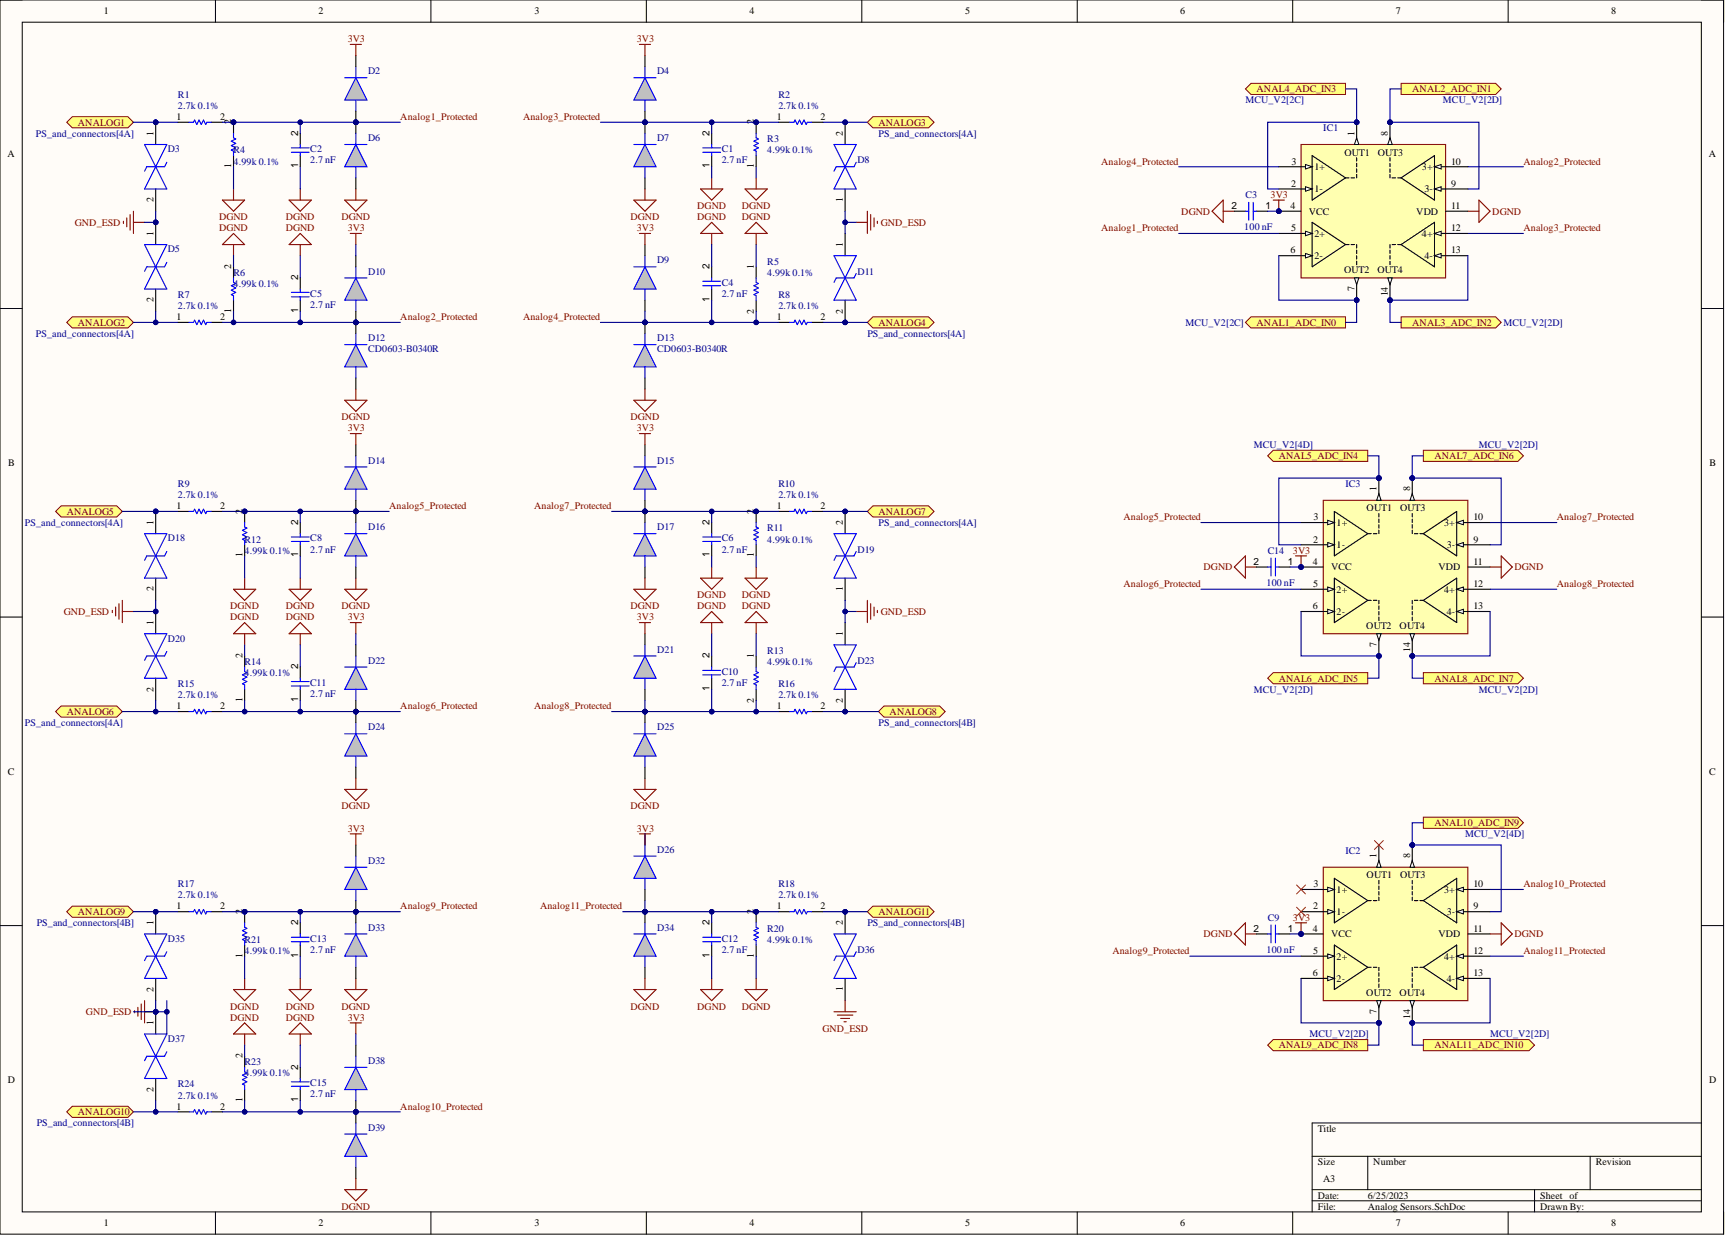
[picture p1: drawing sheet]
<svg xmlns="http://www.w3.org/2000/svg" width="393mm" height="282mm" viewBox="0 0 393 282" stroke-linecap="round" stroke-linejoin="round" font-family="sans-serif">
<defs><g id="words">
<g font-size="2.3">
<text x="23.6" y="3.3">1</text>
<text x="72.5" y="3.3">2</text>
<text x="121.7" y="3.3">3</text>
<text x="170.7" y="3.3">4</text>
<text x="219.8" y="3.3">5</text>
<text x="268.8" y="3.3">6</text>
<text x="317.9" y="3.3">7</text>
<text x="367" y="3.3">8</text>
<text x="40.2" y="27.3">1</text>
<text x="50.1" y="27.3">2</text>
<text x="52.7" y="28.3" transform="rotate(-90 52.7 28.3)">2</text>
<text x="171.7" y="28.3" transform="rotate(-90 171.7 28.3)">2</text>
<text x="177" y="27.3">1</text>
<text x="186.9" y="27.3">2</text>
<text x="1.7" y="35.9">A</text>
<text x="35" y="30.9" transform="rotate(-90 35 30.9)">1</text>
<text x="67.9" y="30.9" transform="rotate(-90 67.9 30.9)">2</text>
<text x="161.6" y="30.9" transform="rotate(-90 161.6 30.9)">2</text>
<text x="192" y="30.9" transform="rotate(-90 192 30.9)">2</text>
<text x="306.2" y="35.4">OUT1</text>
<text x="308.5" y="30.9" transform="rotate(-90 308.5 30.9)">1</text>
<text x="313.8" y="35.4">OUT3</text>
<text x="316.1" y="30.9" transform="rotate(-90 316.1 30.9)">8</text>
<text x="389.2" y="35.9">A</text>
<text x="52.7" y="38.3" transform="rotate(-90 52.7 38.3)">1</text>
<text x="67.9" y="38.3" transform="rotate(-90 67.9 38.3)">1</text>
<text x="161.6" y="38.3" transform="rotate(-90 161.6 38.3)">1</text>
<text x="171.7" y="38.3" transform="rotate(-90 171.7 38.3)">1</text>
<text x="294.1" y="37.5">3</text>
<text x="299.4" y="38.7">1+</text>
<text x="323.9" y="38.7">3+</text>
<text x="330.5" y="37.5">10</text>
<text x="35" y="46.1" transform="rotate(-90 35 46.1)">2</text>
<text x="192" y="45.9" transform="rotate(-90 192 45.9)">1</text>
<text x="280.5" y="47.6">2</text>
<text x="288.2" y="47.6">1</text>
<text x="294" y="47.6">4</text>
<text x="294" y="42.5">2</text>
<text x="299.4" y="43.8">1-</text>
<text x="324.4" y="43.8">3-</text>
<text x="330.5" y="47.6">11</text>
<text x="330.5" y="42.5">9</text>
<text x="35" y="53.7" transform="rotate(-90 35 53.7)">1</text>
<text x="294" y="52.6">5</text>
<text x="298.1" y="48.9">VCC</text>
<text x="299.4" y="53.9">2+</text>
<text x="322.6" y="48.9">VDD</text>
<text x="323.9" y="53.9">4+</text>
<text x="330.5" y="52.6">12</text>
<text x="192" y="56.2" transform="rotate(-90 192 56.2)">1</text>
<text x="294" y="57.7">6</text>
<text x="299.4" y="59">2-</text>
<text x="324.4" y="59">4-</text>
<text x="330.5" y="57.7">13</text>
<text x="52.7" y="61.3" transform="rotate(-90 52.7 61.3)">2</text>
<text x="67.9" y="63.8" transform="rotate(-90 67.9 63.8)">2</text>
<text x="161.6" y="61.3" transform="rotate(-90 161.6 61.3)">2</text>
<text x="171.7" y="61.3" transform="rotate(-90 171.7 61.3)">1</text>
<text x="306.1" y="62.3">OUT2</text>
<text x="313.7" y="62.3">OUT4</text>
<text x="35" y="68.8" transform="rotate(-90 35 68.8)">2</text>
<text x="52.7" y="71.2" transform="rotate(-90 52.7 71.2)">1</text>
<text x="67.9" y="71.2" transform="rotate(-90 67.9 71.2)">1</text>
<text x="161.6" y="68.7" transform="rotate(-90 161.6 68.7)">1</text>
<text x="171.7" y="71.4" transform="rotate(-90 171.7 71.4)">2</text>
<text x="192" y="71.4" transform="rotate(-90 192 71.4)">2</text>
<text x="308.5" y="66.3" transform="rotate(-90 308.5 66.3)">7</text>
<text x="316.1" y="67.5" transform="rotate(-90 316.1 67.5)">14</text>
<text x="40.2" y="72.9">1</text>
<text x="50.1" y="72.9">2</text>
<text x="177" y="72.9">1</text>
<text x="186.9" y="72.9">2</text>
<text x="1.9" y="106.1">B</text>
<text x="389.4" y="106.1">B</text>
<text x="313.6" y="111.9" transform="rotate(-90 313.6 111.9)">1</text>
<text x="321.1" y="111.9" transform="rotate(-90 321.1 111.9)">8</text>
<text x="35" y="119.5" transform="rotate(-90 35 119.5)">1</text>
<text x="40.2" y="115.9">1</text>
<text x="50.1" y="115.9">2</text>
<text x="55.2" y="116.9" transform="rotate(-90 55.2 116.9)">2</text>
<text x="67.9" y="119.5" transform="rotate(-90 67.9 119.5)">2</text>
<text x="161.6" y="119.5" transform="rotate(-90 161.6 119.5)">2</text>
<text x="171.7" y="116.9" transform="rotate(-90 171.7 116.9)">2</text>
<text x="177" y="115.9">1</text>
<text x="186.9" y="115.9">2</text>
<text x="192" y="119.5" transform="rotate(-90 192 119.5)">2</text>
<text x="299.2" y="118.5">3</text>
<text x="304.4" y="119.7">1+</text>
<text x="311.3" y="116.4">OUT1</text>
<text x="318.9" y="116.4">OUT3</text>
<text x="328.9" y="119.7">3+</text>
<text x="335.6" y="118.5">10</text>
<text x="299.1" y="123.5">2</text>
<text x="304.4" y="124.8">1-</text>
<text x="329.5" y="124.8">3-</text>
<text x="335.6" y="123.5">9</text>
<text x="55.2" y="126.9" transform="rotate(-90 55.2 126.9)">1</text>
<text x="67.9" y="126.9" transform="rotate(-90 67.9 126.9)">1</text>
<text x="161.6" y="126.9" transform="rotate(-90 161.6 126.9)">1</text>
<text x="171.7" y="126.9" transform="rotate(-90 171.7 126.9)">1</text>
<text x="285.5" y="128.6">2</text>
<text x="293.3" y="128.6">1</text>
<text x="299" y="128.6">4</text>
<text x="303.2" y="129.9">VCC</text>
<text x="327.6" y="129.9">VDD</text>
<text x="335.6" y="128.6">11</text>
<text x="35" y="134.7" transform="rotate(-90 35 134.7)">2</text>
<text x="192" y="134.5" transform="rotate(-90 192 134.5)">1</text>
<text x="299.1" y="133.7">5</text>
<text x="304.4" y="134.9">2+</text>
<text x="328.9" y="134.9">4+</text>
<text x="335.6" y="133.7">12</text>
<text x="35" y="142.3" transform="rotate(-90 35 142.3)">1</text>
<text x="299" y="138.7">6</text>
<text x="304.4" y="140">2-</text>
<text x="311.2" y="143.3">OUT2</text>
<text x="318.8" y="143.3">OUT4</text>
<text x="329.5" y="140">4-</text>
<text x="335.6" y="138.7">13</text>
<text x="55.2" y="149.9" transform="rotate(-90 55.2 149.9)">2</text>
<text x="161.6" y="149.9" transform="rotate(-90 161.6 149.9)">2</text>
<text x="171.7" y="149.9" transform="rotate(-90 171.7 149.9)">1</text>
<text x="192" y="144.8" transform="rotate(-90 192 144.8)">1</text>
<text x="313.6" y="147.3" transform="rotate(-90 313.6 147.3)">7</text>
<text x="321.1" y="148.5" transform="rotate(-90 321.1 148.5)">14</text>
<text x="67.9" y="152.4" transform="rotate(-90 67.9 152.4)">2</text>
<text x="35" y="157.5" transform="rotate(-90 35 157.5)">2</text>
<text x="40.2" y="161.5">1</text>
<text x="50.1" y="161.5">2</text>
<text x="55.2" y="159.8" transform="rotate(-90 55.2 159.8)">1</text>
<text x="67.9" y="159.8" transform="rotate(-90 67.9 159.8)">1</text>
<text x="161.6" y="157.3" transform="rotate(-90 161.6 157.3)">1</text>
<text x="171.7" y="160" transform="rotate(-90 171.7 160)">2</text>
<text x="177" y="161.5">1</text>
<text x="186.9" y="161.5">2</text>
<text x="192" y="160" transform="rotate(-90 192 160)">2</text>
<text x="1.8" y="176.4">C</text>
<text x="389.3" y="176.4">C</text>
<text x="313.6" y="195.4" transform="rotate(-90 313.6 195.4)">1</text>
<text x="321.1" y="195.4" transform="rotate(-90 321.1 195.4)">8</text>
<text x="299.2" y="202">3</text>
<text x="304.4" y="203.3">1+</text>
<text x="311.3" y="200">OUT1</text>
<text x="318.9" y="200">OUT3</text>
<text x="328.9" y="203.3">3+</text>
<text x="335.6" y="202">10</text>
<text x="40.2" y="207.1">1</text>
<text x="50.1" y="207.1">2</text>
<text x="55.2" y="208.1" transform="rotate(-90 55.2 208.1)">2</text>
<text x="171.7" y="208.1" transform="rotate(-90 171.7 208.1)">2</text>
<text x="177" y="207.1">1</text>
<text x="186.9" y="207.1">2</text>
<text x="299.1" y="207.1">2</text>
<text x="304.4" y="208.3">1-</text>
<text x="329.5" y="208.3">3-</text>
<text x="335.6" y="207.1">9</text>
<text x="35" y="210.6" transform="rotate(-90 35 210.6)">1</text>
<text x="67.9" y="210.6" transform="rotate(-90 67.9 210.6)">2</text>
<text x="161.6" y="210.6" transform="rotate(-90 161.6 210.6)">2</text>
<text x="192" y="210.6" transform="rotate(-90 192 210.6)">2</text>
<text x="285.5" y="212.1">2</text>
<text x="293.3" y="212.1">1</text>
<text x="299" y="212.1">4</text>
<text x="303.2" y="213.4">VCC</text>
<text x="327.6" y="213.4">VDD</text>
<text x="335.6" y="212.1">11</text>
<text x="55.2" y="218" transform="rotate(-90 55.2 218)">1</text>
<text x="67.9" y="218" transform="rotate(-90 67.9 218)">1</text>
<text x="161.6" y="218" transform="rotate(-90 161.6 218)">1</text>
<text x="171.7" y="218" transform="rotate(-90 171.7 218)">1</text>
<text x="299.1" y="217.2">5</text>
<text x="304.4" y="218.5">2+</text>
<text x="328.9" y="218.5">4+</text>
<text x="335.6" y="217.2">12</text>
<text x="35" y="225.8" transform="rotate(-90 35 225.8)">2</text>
<text x="192" y="225.6" transform="rotate(-90 192 225.6)">1</text>
<text x="299" y="222.3">6</text>
<text x="304.4" y="223.5">2-</text>
<text x="311.2" y="226.8">OUT2</text>
<text x="318.8" y="226.8">OUT4</text>
<text x="329.5" y="223.5">4-</text>
<text x="335.6" y="222.3">13</text>
<text x="35" y="233.4" transform="rotate(-90 35 233.4)">1</text>
<text x="313.6" y="230.9" transform="rotate(-90 313.6 230.9)">7</text>
<text x="321.1" y="232" transform="rotate(-90 321.1 232)">14</text>
<text x="55.2" y="241" transform="rotate(-90 55.2 241)">2</text>
<text x="67.9" y="243.5" transform="rotate(-90 67.9 243.5)">2</text>
<text x="1.8" y="246.6">D</text>
<text x="35" y="248.6" transform="rotate(-90 35 248.6)">2</text>
<text x="55.2" y="251" transform="rotate(-90 55.2 251)">1</text>
<text x="67.9" y="251" transform="rotate(-90 67.9 251)">1</text>
<text x="389.3" y="246.6">D</text>
<text x="40.2" y="252.6">1</text>
<text x="50.1" y="252.6">2</text>
<text x="300.1" y="257.7">Title</text>
<text x="300.1" y="265.3">Size</text>
<text x="301.4" y="269.1">A3</text>
<text x="312.8" y="265.3">Number</text>
<text x="363.4" y="265.3">Revision</text>
<text x="300.1" y="272.9">Date:</text>
<text x="300.1" y="275.4">File:</text>
<text x="311.5" y="272.9">6/25/2023</text>
<text x="311.5" y="275.4">Analog Sensors.SchDoc</text>
<text x="350.8" y="272.9">Sheet of</text>
<text x="350.8" y="275.4">Drawn By:</text>
<text x="23.6" y="279.2">1</text>
<text x="72.5" y="279.2">2</text>
<text x="121.7" y="279.2">3</text>
<text x="170.7" y="279.2">4</text>
<text x="219.8" y="279.2">5</text>
<text x="268.8" y="279.2">6</text>
<text x="317.9" y="279.2">7</text>
<text x="367" y="279.2">8</text>
</g>
<g font-size="2.3" fill="#800000">
<text x="79.2" y="9.6">3V3</text>
<text x="145" y="9.6">3V3</text>
<text x="286.2" y="21">ANAL4_ADC_IN3</text>
<text x="321.7" y="21">ANAL2_ADC_IN1</text>
<text x="17.7" y="28.6">ANALOG1</text>
<text x="91.2" y="27.3">Analog1_Protected</text>
<text x="119.1" y="27.3">Analog3_Protected</text>
<text x="200.1" y="28.6">ANALOG3</text>
<text x="250.8" y="37.5">Analog4_Protected</text>
<text x="347" y="37.5">Analog2_Protected</text>
<text x="158.8" y="47.6">DGND</text>
<text x="168.9" y="47.6">DGND</text>
<text x="289.4" y="45.1">3V3</text>
<text x="17.1" y="51.4">GND_ESD</text>
<text x="49.9" y="50.1">DGND</text>
<text x="49.9" y="52.6">DGND</text>
<text x="65.1" y="50.1">DGND</text>
<text x="65.1" y="52.6">DGND</text>
<text x="77.8" y="50.1">DGND</text>
<text x="79.2" y="52.6">3V3</text>
<text x="143.6" y="50.1">DGND</text>
<text x="145" y="52.6">3V3</text>
<text x="158.8" y="50.1">DGND</text>
<text x="168.9" y="50.1">DGND</text>
<text x="200.6" y="51.4">GND_ESD</text>
<text x="250.8" y="52.6">Analog1_Protected</text>
<text x="269.1" y="48.9">DGND</text>
<text x="339.9" y="48.9">DGND</text>
<text x="347" y="52.6">Analog3_Protected</text>
<text x="17.7" y="74.2">ANALOG2</text>
<text x="91.2" y="72.9">Analog2_Protected</text>
<text x="119.1" y="72.9">Analog4_Protected</text>
<text x="200.1" y="74.2">ANALOG4</text>
<text x="286.2" y="74.2">ANAL1_ADC_IN0</text>
<text x="321.7" y="74.2">ANAL3_ADC_IN2</text>
<text x="77.8" y="95.7">DGND</text>
<text x="143.6" y="95.7">DGND</text>
<text x="79.2" y="98.2">3V3</text>
<text x="145" y="98.2">3V3</text>
<text x="291.3" y="104.5">ANAL5_ADC_IN4</text>
<text x="326.7" y="104.5">ANAL7_ADC_IN6</text>
<text x="15.2" y="117.2">ANALOG5</text>
<text x="88.6" y="115.9">Analog5_Protected</text>
<text x="121.7" y="115.9">Analog7_Protected</text>
<text x="200.1" y="117.2">ANALOG7</text>
<text x="255.9" y="118.5">Analog5_Protected</text>
<text x="354.6" y="118.5">Analog7_Protected</text>
<text x="274.1" y="129.9">DGND</text>
<text x="294.5" y="126.1">3V3</text>
<text x="345" y="129.9">DGND</text>
<text x="158.8" y="136.2">DGND</text>
<text x="168.9" y="136.2">DGND</text>
<text x="255.9" y="133.7">Analog6_Protected</text>
<text x="354.6" y="133.7">Analog8_Protected</text>
<text x="14.5" y="140">GND_ESD</text>
<text x="52.4" y="138.7">DGND</text>
<text x="52.4" y="141.3">DGND</text>
<text x="65.1" y="138.7">DGND</text>
<text x="65.1" y="141.3">DGND</text>
<text x="77.8" y="138.7">DGND</text>
<text x="79.2" y="141.3">3V3</text>
<text x="143.6" y="138.7">DGND</text>
<text x="145" y="141.3">3V3</text>
<text x="158.8" y="138.7">DGND</text>
<text x="168.9" y="138.7">DGND</text>
<text x="200.6" y="140">GND_ESD</text>
<text x="291.3" y="155.2">ANAL6_ADC_IN5</text>
<text x="326.7" y="155.2">ANAL8_ADC_IN7</text>
<text x="91.2" y="161.5">Analog6_Protected</text>
<text x="121.7" y="161.5">Analog8_Protected</text>
<text x="15.2" y="162.8">ANALOG6</text>
<text x="202.6" y="162.8">ANALOG8</text>
<text x="77.8" y="184.3">DGND</text>
<text x="143.6" y="184.3">DGND</text>
<text x="79.2" y="189.4">3V3</text>
<text x="145" y="189.4">3V3</text>
<text x="326.7" y="188.1">ANAL10_ADC_IN9</text>
<text x="347" y="202">Analog10_Protected</text>
<text x="17.7" y="208.3">ANALOG9</text>
<text x="91.2" y="207.1">Analog9_Protected</text>
<text x="123" y="207.1">Analog11_Protected</text>
<text x="200.1" y="208.3">ANALOG11</text>
<text x="294.5" y="209.6">3V3</text>
<text x="274.1" y="213.4">DGND</text>
<text x="345" y="213.4">DGND</text>
<text x="253.4" y="217.2">Analog9_Protected</text>
<text x="347" y="217.2">Analog11_Protected</text>
<text x="19.6" y="231.1">GND_ESD</text>
<text x="52.4" y="229.9">DGND</text>
<text x="52.4" y="232.4">DGND</text>
<text x="65.1" y="229.9">DGND</text>
<text x="65.1" y="232.4">DGND</text>
<text x="77.8" y="229.9">DGND</text>
<text x="79.2" y="232.4">3V3</text>
<text x="143.6" y="229.9">DGND</text>
<text x="158.8" y="229.9">DGND</text>
<text x="168.9" y="229.9">DGND</text>
<text x="187.3" y="234.9">GND_ESD</text>
<text x="291.3" y="238.7">ANAL9_ADC_IN8</text>
<text x="326.7" y="238.7">ANAL11_ADC_IN10</text>
<text x="17.7" y="253.9">ANALOG10</text>
<text x="91.2" y="252.6">Analog10_Protected</text>
<text x="77.8" y="275.4">DGND</text>
</g>
<g font-size="2.3" fill="#000080">
<text x="83.8" y="17">D2</text>
<text x="149.7" y="17">D4</text>
<text x="40.5" y="22.3">R1</text>
<text x="177.3" y="22.3">R2</text>
<text x="283.7" y="23.5">MCU_V2[2C]</text>
<text x="328.7" y="23.5">MCU_V2[2D]</text>
<text x="40.5" y="24.8">2.7k 0.1%</text>
<text x="177.3" y="24.8">2.7k 0.1%</text>
<text x="301.4" y="29.9">IC1</text>
<text x="8.2" y="31.1">PS_and_connectors[4A]</text>
<text x="38.2" y="34.7">D3</text>
<text x="53.2" y="34.9">R4</text>
<text x="70.7" y="34.7">C2</text>
<text x="83.8" y="32.1">D6</text>
<text x="149.7" y="32.1">D7</text>
<text x="164.4" y="34.7">C1</text>
<text x="174.8" y="32.4">R3</text>
<text x="174.8" y="34.9">4.99k 0.1%</text>
<text x="200.1" y="31.1">PS_and_connectors[4A]</text>
<text x="53.2" y="37.5">4.99k 0.1%</text>
<text x="70.7" y="37.2">2.7 nF</text>
<text x="164.4" y="37.2">2.7 nF</text>
<text x="195.3" y="37.2">D8</text>
<text x="283.7" y="45.1">C3</text>
<text x="283.4" y="52.4">100 nF</text>
<text x="38.2" y="57.5">D5</text>
<text x="149.7" y="60">D9</text>
<text x="53.2" y="62.8">R6</text>
<text x="53.2" y="65.3">4.99k 0.1%</text>
<text x="83.8" y="62.5">D10</text>
<text x="164.4" y="65.1">C4</text>
<text x="174.8" y="60.2">R5</text>
<text x="174.8" y="62.8">4.99k 0.1%</text>
<text x="195.3" y="62.5">D11</text>
<text x="40.5" y="67.8">R7</text>
<text x="40.5" y="70.4">2.7k 0.1%</text>
<text x="70.7" y="67.6">C5</text>
<text x="70.7" y="70.1">2.7 nF</text>
<text x="164.4" y="67.6">2.7 nF</text>
<text x="177.3" y="67.8">R8</text>
<text x="177.3" y="70.4">2.7k 0.1%</text>
<text x="8.2" y="76.7">PS_and_connectors[4A]</text>
<text x="83.8" y="77.7">D12</text>
<text x="149.7" y="77.7">D13</text>
<text x="197.6" y="76.7">PS_and_connectors[4A]</text>
<text x="270" y="74.2">MCU_V2[2C]</text>
<text x="342.4" y="74.2">MCU_V2[2D]</text>
<text x="83.8" y="80.2">CD0603-B0340R</text>
<text x="149.7" y="80.2">CD0603-B0340R</text>
<text x="83.8" y="105.6">D14</text>
<text x="149.7" y="105.6">D15</text>
<text x="285.6" y="102">MCU_V2[4D]</text>
<text x="336.9" y="102">MCU_V2[2D]</text>
<text x="40.5" y="110.9">R9</text>
<text x="40.5" y="113.4">2.7k 0.1%</text>
<text x="177.3" y="110.9">R10</text>
<text x="177.3" y="113.4">2.7k 0.1%</text>
<text x="306.5" y="110.9">IC3</text>
<text x="5.7" y="119.7">PS_and_connectors[4A]</text>
<text x="200.1" y="119.7">PS_and_connectors[4A]</text>
<text x="38.2" y="123.3">D18</text>
<text x="55.7" y="123.5">R12</text>
<text x="70.7" y="123.3">C8</text>
<text x="70.7" y="125.8">2.7 nF</text>
<text x="83.8" y="120.7">D16</text>
<text x="149.7" y="120.7">D17</text>
<text x="164.4" y="123.3">C6</text>
<text x="164.4" y="125.8">2.7 nF</text>
<text x="174.8" y="121">R11</text>
<text x="174.8" y="123.5">4.99k 0.1%</text>
<text x="195.3" y="125.8">D19</text>
<text x="55.7" y="126.1">4.99k 0.1%</text>
<text x="288.7" y="126.1">C14</text>
<text x="288.5" y="133.4">100 nF</text>
<text x="38.2" y="146.1">D20</text>
<text x="149.7" y="148.6">D21</text>
<text x="174.8" y="148.8">R13</text>
<text x="55.7" y="151.4">R14</text>
<text x="55.7" y="153.9">4.99k 0.1%</text>
<text x="83.8" y="151.1">D22</text>
<text x="164.4" y="153.7">C10</text>
<text x="174.8" y="151.4">4.99k 0.1%</text>
<text x="195.3" y="151.1">D23</text>
<text x="40.5" y="156.4">R15</text>
<text x="40.5" y="159">2.7k 0.1%</text>
<text x="70.7" y="156.2">C11</text>
<text x="70.7" y="158.7">2.7 nF</text>
<text x="164.4" y="156.2">2.7 nF</text>
<text x="177.3" y="156.4">R16</text>
<text x="177.3" y="159">2.7k 0.1%</text>
<text x="285.6" y="157.7">MCU_V2[2D]</text>
<text x="336.9" y="157.7">MCU_V2[2D]</text>
<text x="5.7" y="165.3">PS_and_connectors[4A]</text>
<text x="83.8" y="166.3">D24</text>
<text x="149.7" y="166.3">D25</text>
<text x="200.1" y="165.3">PS_and_connectors[4B]</text>
<text x="333.7" y="190.6">MCU_V2[4D]</text>
<text x="83.8" y="196.7">D32</text>
<text x="149.7" y="194.2">D26</text>
<text x="306.5" y="194.4">IC2</text>
<text x="40.5" y="202">R17</text>
<text x="177.3" y="202">R18</text>
<text x="40.5" y="204.5">2.7k 0.1%</text>
<text x="177.3" y="204.5">2.7k 0.1%</text>
<text x="288.7" y="209.6">C9</text>
<text x="8.4" y="210.9">PS_and_connectors[4B]</text>
<text x="38.2" y="214.4">D35</text>
<text x="55.7" y="214.7">R21</text>
<text x="70.7" y="214.4">C13</text>
<text x="83.8" y="211.9">D33</text>
<text x="149.7" y="211.9">D34</text>
<text x="164.4" y="214.4">C12</text>
<text x="174.8" y="212.1">R20</text>
<text x="174.8" y="214.7">4.99k 0.1%</text>
<text x="197.6" y="210.9">PS_and_connectors[4B]</text>
<text x="55.7" y="217.2">4.99k 0.1%</text>
<text x="70.7" y="216.9">2.7 nF</text>
<text x="164.4" y="216.9">2.7 nF</text>
<text x="195.3" y="216.9">D36</text>
<text x="288.5" y="216.9">100 nF</text>
<text x="38.2" y="237.2">D37</text>
<text x="298.3" y="236.2">MCU_V2[2D]</text>
<text x="339.4" y="236.2">MCU_V2[2D]</text>
<text x="55.7" y="242.5">R23</text>
<text x="55.7" y="245">4.99k 0.1%</text>
<text x="83.8" y="242.3">D38</text>
<text x="40.5" y="247.6">R24</text>
<text x="40.5" y="250.1">2.7k 0.1%</text>
<text x="70.7" y="247.3">C15</text>
<text x="70.7" y="249.9">2.7 nF</text>
<text x="8.4" y="256.4">PS_and_connectors[4B]</text>
<text x="83.8" y="257.4">D39</text>
</g>
</g></defs>
<path d="M0 0h392.6v281h-392.6z" fill-rule="evenodd" fill="#fffcf8"/>
<path d="M0 0h392.6v281h-392.6z" fill="none" stroke="#000" stroke-width=".23"/>
<path d="M5.1 5.1h382.4v270.8h-382.4z" fill-rule="evenodd" fill="#fffcf8"/>
<g fill="none" stroke="#000" stroke-width=".23">
<path d="M0 0h5.1M49.1 0v5.1M98.1 0v5.1M147.2 0v5.1M196.3 0v5.1M245.4 0v5.1M294.4 0v5.1M343.5 0v5.1M387.5 0h5.1v5.1M5.1 5.1h382.4v270.8h-382.4zM0 70.2h5.1M387.5 70.2h5.1"/>
<path d="M0 140.5h5.1M387.5 140.5h5.1M0 210.7h5.1M387.5 210.7h5.1M387.5 255.7h-88.6v20.2M49.1 275.9v5.1M98.1 275.9v5.1M147.2 275.9v5.1M196.3 275.9v5.1M245.4 275.9v5.1M294.4 275.9v5.1M298.9 263.3h88.6"/>
<path d="M298.9 270.9h88.6M298.9 273.4h88.6M311.5 263.3v7.6M343.5 275.9v5.1M349.5 270.9v5M362.2 263.3v7.6M392.6 275.9v5.1"/>
</g>
<circle cx="309" cy="27.8" r=".51" fill="#000080"/>
<circle cx="309" cy="27.8" r=".51" fill="none" stroke="#000080" stroke-width=".23"/>
<circle cx="291.3" cy="48.1" r=".51" fill="#000080"/>
<circle cx="291.3" cy="48.1" r=".51" fill="none" stroke="#000080" stroke-width=".23"/>
<circle cx="309" cy="68.3" r=".51" fill="#000080"/>
<circle cx="309" cy="68.3" r=".51" fill="none" stroke="#000080" stroke-width=".23"/>
<circle cx="316.6" cy="68.3" r=".51" fill="#000080"/>
<circle cx="316.6" cy="68.3" r=".51" fill="none" stroke="#000080" stroke-width=".23"/>
<circle cx="316.6" cy="27.8" r=".51" fill="#000080"/>
<circle cx="316.6" cy="27.8" r=".51" fill="none" stroke="#000080" stroke-width=".23"/>
<path d="M296.3 32.9h33v30.4h-33z" fill-rule="evenodd" fill="#ffffb0"/>
<path d="M296.3 32.9h33v30.4h-33z" fill="none" stroke="#800000" stroke-width=".25"/>
<path d="M309 27.8v5.1" fill="none" stroke="#000" stroke-width=".25"/>
<path d="M309 31.4l.5 1.5h-1z" fill="#f8fcff"/>
<path d="M309 31.4l.5 1.5h-1z" fill="none" stroke="#000" stroke-width=".23"/>
<circle cx="309" cy="27.8" r=".51" fill="#000080"/>
<circle cx="309" cy="27.8" r=".51" fill="none" stroke="#000080" stroke-width=".23"/>
<path d="M291.3 43h7.6" fill="none" stroke="#000" stroke-width=".25"/>
<path d="M297.3 42.5l1.6 .5-1.6 .5z" fill="#f8fcff"/>
<path d="M297.3 42.5l1.6 .5-1.6 .5z" fill="none" stroke="#000" stroke-width=".23"/>
<path d="M291.3 38h7.6" fill="none" stroke="#000" stroke-width=".25"/>
<path d="M297.3 37.5l1.6 .5-1.6 .5z" fill="#f8fcff"/>
<path d="M297.3 37.5l1.6 .5-1.6 .5z" fill="none" stroke="#000" stroke-width=".23"/>
<path d="M291.3 48.1h5" fill="none" stroke="#000" stroke-width=".25"/>
<circle cx="291.3" cy="48.1" r=".51" fill="#000080"/>
<circle cx="291.3" cy="48.1" r=".51" fill="none" stroke="#000080" stroke-width=".23"/>
<path d="M291.3 53.2h7.6" fill="none" stroke="#000" stroke-width=".25"/>
<path d="M297.3 52.6l1.6 .6-1.6 .5z" fill="#f8fcff"/>
<path d="M297.3 52.6l1.6 .6-1.6 .5z" fill="none" stroke="#000" stroke-width=".23"/>
<path d="M291.3 58.2h7.6" fill="none" stroke="#000" stroke-width=".25"/>
<path d="M297.3 57.7l1.6 .5-1.6 .5z" fill="#f8fcff"/>
<path d="M297.3 57.7l1.6 .5-1.6 .5z" fill="none" stroke="#000" stroke-width=".23"/>
<path d="M309 63.3v5" fill="none" stroke="#000" stroke-width=".25"/>
<path d="M308.5 63.3h1l-.5 1.5z" fill="#f8fcff"/>
<path d="M308.5 63.3h1l-.5 1.5z" fill="none" stroke="#000" stroke-width=".23"/>
<circle cx="309" cy="68.3" r=".51" fill="#000080"/>
<circle cx="309" cy="68.3" r=".51" fill="none" stroke="#000080" stroke-width=".23"/>
<path d="M316.6 63.3v5" fill="none" stroke="#000" stroke-width=".25"/>
<path d="M316.1 63.3h1l-.5 1.5z" fill="#f8fcff"/>
<path d="M316.1 63.3h1l-.5 1.5z" fill="none" stroke="#000" stroke-width=".23"/>
<circle cx="316.6" cy="68.3" r=".51" fill="#000080"/>
<circle cx="316.6" cy="68.3" r=".51" fill="none" stroke="#000080" stroke-width=".23"/>
<path d="M326.7 58.2h7.6" fill="none" stroke="#000" stroke-width=".25"/>
<path d="M326.7 58.2l1.5-.5v1z" fill="#f8fcff"/>
<path d="M326.7 58.2l1.5-.5v1z" fill="none" stroke="#000" stroke-width=".23"/>
<path d="M326.7 53.2h7.6" fill="none" stroke="#000" stroke-width=".25"/>
<path d="M326.7 53.2l1.5-.6v1.1z" fill="#f8fcff"/>
<path d="M326.7 53.2l1.5-.6v1.1z" fill="none" stroke="#000" stroke-width=".23"/>
<path d="M326.7 38h7.6M329.3 48.1h5" fill="none" stroke="#000" stroke-width=".25"/>
<path d="M326.7 38l1.5-.5v1z" fill="#f8fcff"/>
<path d="M326.7 38l1.5-.5v1z" fill="none" stroke="#000" stroke-width=".23"/>
<path d="M326.7 43h7.6" fill="none" stroke="#000" stroke-width=".25"/>
<path d="M326.7 43l1.5-.5v1z" fill="#f8fcff"/>
<path d="M326.7 43l1.5-.5v1z" fill="none" stroke="#000" stroke-width=".23"/>
<path d="M316.6 27.8v5.1" fill="none" stroke="#000" stroke-width=".25"/>
<path d="M316.6 31.4l.5 1.5h-1z" fill="#f8fcff"/>
<path d="M316.6 31.4l.5 1.5h-1z" fill="none" stroke="#000" stroke-width=".23"/>
<circle cx="316.6" cy="27.8" r=".51" fill="#000080"/>
<circle cx="316.6" cy="27.8" r=".51" fill="none" stroke="#000080" stroke-width=".23"/>
<g fill="none" stroke="#000" stroke-width=".25">
<path d="M298.9 35.4l7.6 5.1-7.6 5.1zM309 35.9v.8M309 37.2v.8M309 38.4v.8M309 39.7v.8M316.6 35.9v.8M316.6 37.2v.8M316.6 38.4v.8M316.6 39.7v.8M298.9 50.6l7.6 5.1-7.6 5zM306.5 40.5h.8M306.5 55.7h.8"/>
<path d="M307.7 40.5h.8M307.7 55.7h.8M309 55.7v.8M309 57v.7M309 58.2v.8M309 59.5v.8M316.6 55.7v.8M316.6 57v.7M316.6 58.2v.8M316.6 59.5v.8M317.1 40.5h.8M317.1 55.7h.8"/>
<path d="M318.3 40.5h.8M318.3 55.7h.8M319.1 40.5l7.6-5.1v10.2zM319.1 55.7l7.6-5.1v10.1z"/>
</g>
<circle cx="35.5" cy="27.8" r=".51" fill="#000080"/>
<circle cx="35.5" cy="27.8" r=".51" fill="none" stroke="#000080" stroke-width=".23"/>
<path d="M35.5 27.8v5.1" fill="none" stroke="#000" stroke-width=".25"/>
<circle cx="35.5" cy="27.8" r=".51" fill="#000080"/>
<circle cx="35.5" cy="27.8" r=".51" fill="none" stroke="#000080" stroke-width=".23"/>
<path d="M35.5 43v5.1" fill="none" stroke="#000" stroke-width=".25"/>
<path d="M32.9 32.9l5.1 10.1h-5.1l5.1-10.1zM38 37l-.5 1h-4.1l-.5 1" fill="none" stroke="#00f" stroke-width=".25"/>
<circle cx="35.5" cy="50.6" r=".51" fill="#000080"/>
<circle cx="35.5" cy="50.6" r=".51" fill="none" stroke="#000080" stroke-width=".23"/>
<path d="M35.5 50.6v5.1" fill="none" stroke="#000" stroke-width=".25"/>
<circle cx="35.5" cy="50.6" r=".51" fill="#000080"/>
<circle cx="35.5" cy="50.6" r=".51" fill="none" stroke="#000080" stroke-width=".23"/>
<path d="M35.5 65.8v5.1" fill="none" stroke="#000" stroke-width=".25"/>
<path d="M32.9 55.7l5.1 10.1h-5.1l5.1-10.1zM38 59.7l-.5 1h-4.1l-.5 1.1" fill="none" stroke="#00f" stroke-width=".25"/>
<path d="M15.2 27.8l1.3-1.2h12.6l1.3 1.2-1.3 1.3h-12.6z" fill-rule="evenodd" fill="#ffff80"/>
<path d="M15.2 27.8l1.3-1.2h12.6l1.3 1.2-1.3 1.3h-12.6z" fill="none" stroke="#800000" stroke-width=".23"/>
<path d="M15.2 73.4l1.3-1.3h12.6l1.3 1.3-1.3 1.3h-12.6z" fill-rule="evenodd" fill="#ffff80"/>
<path d="M15.2 73.4l1.3-1.3h12.6l1.3 1.3-1.3 1.3h-12.6z" fill="none" stroke="#800000" stroke-width=".23"/>
<path d="M28.1 50.4v.5M28.9 49.6v2M29.6 48.9v3.5M30.4 48.1v5.1M30.4 50.6h2.5" fill="none" stroke="#800000" stroke-width=".25"/>
<path d="M319.1 72.1h21.6l1.2 1.3-1.2 1.3h-21.6z" fill-rule="evenodd" fill="#ffff80"/>
<path d="M319.1 72.1h21.6l1.2 1.3-1.2 1.3h-21.6z" fill="none" stroke="#800000" stroke-width=".23"/>
<path d="M283.7 20.2l1.2-1.2h21.6v2.5h-21.6z" fill-rule="evenodd" fill="#ffff80"/>
<path d="M283.7 20.2l1.2-1.2h21.6v2.5h-21.6z" fill="none" stroke="#800000" stroke-width=".23"/>
<circle cx="296.3" cy="212.6" r=".51" fill="#000080"/>
<circle cx="296.3" cy="212.6" r=".51" fill="none" stroke="#000080" stroke-width=".23"/>
<circle cx="314.1" cy="232.9" r=".51" fill="#000080"/>
<circle cx="314.1" cy="232.9" r=".51" fill="none" stroke="#000080" stroke-width=".23"/>
<circle cx="321.7" cy="232.9" r=".51" fill="#000080"/>
<circle cx="321.7" cy="232.9" r=".51" fill="none" stroke="#000080" stroke-width=".23"/>
<circle cx="321.7" cy="192.4" r=".51" fill="#000080"/>
<circle cx="321.7" cy="192.4" r=".51" fill="none" stroke="#000080" stroke-width=".23"/>
<path d="M301.4 197.5h32.9v30.3h-32.9z" fill-rule="evenodd" fill="#ffffb0"/>
<path d="M301.4 197.5h32.9v30.3h-32.9z" fill="none" stroke="#800000" stroke-width=".25"/>
<path d="M314.1 192.4v5.1" fill="none" stroke="#000" stroke-width=".25"/>
<path d="M314.1 195.9l.5 1.6h-1z" fill="#f8fcff"/>
<path d="M314.1 195.9l.5 1.6h-1z" fill="none" stroke="#000" stroke-width=".23"/>
<path d="M296.3 207.6h7.6" fill="none" stroke="#000" stroke-width=".25"/>
<path d="M302.4 207.1l1.5 .5-1.5 .5z" fill="#f8fcff"/>
<path d="M302.4 207.1l1.5 .5-1.5 .5z" fill="none" stroke="#000" stroke-width=".23"/>
<path d="M296.3 202.5h7.6" fill="none" stroke="#000" stroke-width=".25"/>
<path d="M302.4 202l1.5 .5-1.5 .5z" fill="#f8fcff"/>
<path d="M302.4 202l1.5 .5-1.5 .5z" fill="none" stroke="#000" stroke-width=".23"/>
<path d="M296.3 212.6h5.1" fill="none" stroke="#000" stroke-width=".25"/>
<circle cx="296.3" cy="212.6" r=".51" fill="#000080"/>
<circle cx="296.3" cy="212.6" r=".51" fill="none" stroke="#000080" stroke-width=".23"/>
<path d="M296.3 217.7h7.6" fill="none" stroke="#000" stroke-width=".25"/>
<path d="M302.4 217.2l1.5 .5-1.5 .5z" fill="#f8fcff"/>
<path d="M302.4 217.2l1.5 .5-1.5 .5z" fill="none" stroke="#000" stroke-width=".23"/>
<path d="M296.3 222.8h7.6" fill="none" stroke="#000" stroke-width=".25"/>
<path d="M302.4 222.3l1.5 .5-1.5 .5z" fill="#f8fcff"/>
<path d="M302.4 222.3l1.5 .5-1.5 .5z" fill="none" stroke="#000" stroke-width=".23"/>
<path d="M314.1 227.8v5.1" fill="none" stroke="#000" stroke-width=".25"/>
<path d="M313.6 227.8h1l-.5 1.5z" fill="#f8fcff"/>
<path d="M313.6 227.8h1l-.5 1.5z" fill="none" stroke="#000" stroke-width=".23"/>
<circle cx="314.1" cy="232.9" r=".51" fill="#000080"/>
<circle cx="314.1" cy="232.9" r=".51" fill="none" stroke="#000080" stroke-width=".23"/>
<path d="M321.7 227.8v5.1" fill="none" stroke="#000" stroke-width=".25"/>
<path d="M321.1 227.8h1.1l-.5 1.5z" fill="#f8fcff"/>
<path d="M321.1 227.8h1.1l-.5 1.5z" fill="none" stroke="#000" stroke-width=".23"/>
<circle cx="321.7" cy="232.9" r=".51" fill="#000080"/>
<circle cx="321.7" cy="232.9" r=".51" fill="none" stroke="#000080" stroke-width=".23"/>
<path d="M331.8 222.8h7.6" fill="none" stroke="#000" stroke-width=".25"/>
<path d="M331.8 222.8l1.5-.5v1z" fill="#f8fcff"/>
<path d="M331.8 222.8l1.5-.5v1z" fill="none" stroke="#000" stroke-width=".23"/>
<path d="M331.8 217.7h7.6" fill="none" stroke="#000" stroke-width=".25"/>
<path d="M331.8 217.7l1.5-.5v1z" fill="#f8fcff"/>
<path d="M331.8 217.7l1.5-.5v1z" fill="none" stroke="#000" stroke-width=".23"/>
<path d="M331.8 202.5h7.6M334.3 212.6h5.1" fill="none" stroke="#000" stroke-width=".25"/>
<path d="M331.8 202.5l1.5-.5v1z" fill="#f8fcff"/>
<path d="M331.8 202.5l1.5-.5v1z" fill="none" stroke="#000" stroke-width=".23"/>
<path d="M331.8 207.6h7.6" fill="none" stroke="#000" stroke-width=".25"/>
<path d="M331.8 207.6l1.5-.5v1z" fill="#f8fcff"/>
<path d="M331.8 207.6l1.5-.5v1z" fill="none" stroke="#000" stroke-width=".23"/>
<path d="M321.7 192.4v5.1" fill="none" stroke="#000" stroke-width=".25"/>
<path d="M321.7 195.9l.5 1.6h-1.1z" fill="#f8fcff"/>
<path d="M321.7 195.9l.5 1.6h-1.1z" fill="none" stroke="#000" stroke-width=".23"/>
<circle cx="321.7" cy="192.4" r=".51" fill="#000080"/>
<circle cx="321.7" cy="192.4" r=".51" fill="none" stroke="#000080" stroke-width=".23"/>
<g fill="none" stroke="#000" stroke-width=".25">
<path d="M303.9 200l7.6 5-7.6 5.1zM303.9 215.2l7.6 5-7.6 5.1zM311.5 205h.8M312.8 205h.8M314.1 200.5v.7M314.1 201.7v.8M314.1 203v.8M314.1 204.3v.7M321.7 200.5v.7M321.7 201.7v.8M321.7 203v.8M321.7 204.3v.7"/>
<path d="M322.1 205h.8M323.4 205h.8M324.2 205l7.6-5v10.1zM311.5 220.2h.8M312.8 220.2h.8M314.1 220.2v.8M314.1 221.5v.8M314.1 222.8v.8M314.1 224v.8M321.7 220.2v.8M321.7 221.5v.8M321.7 222.8v.8"/>
<path d="M321.7 224v.8M322.1 220.2h.8M323.4 220.2h.8M324.2 220.2l7.6-5v10.1z"/>
</g>
<path d="M12.7 116.4l1.2-1.2h12.7l1.3 1.2-1.3 1.3h-12.7z" fill-rule="evenodd" fill="#ffff80"/>
<path d="M12.7 116.4l1.2-1.2h12.7l1.3 1.2-1.3 1.3h-12.7z" fill="none" stroke="#800000" stroke-width=".23"/>
<path d="M12.7 162l1.2-1.3h12.7l1.3 1.3-1.3 1.3h-12.7z" fill-rule="evenodd" fill="#ffff80"/>
<path d="M12.7 162l1.2-1.3h12.7l1.3 1.3-1.3 1.3h-12.7z" fill="none" stroke="#800000" stroke-width=".23"/>
<path d="M197.6 116.4l1.2-1.2h12.7l1.2 1.2-1.2 1.3h-12.7z" fill-rule="evenodd" fill="#ffff80"/>
<path d="M197.6 116.4l1.2-1.2h12.7l1.2 1.2-1.2 1.3h-12.7z" fill="none" stroke="#800000" stroke-width=".23"/>
<path d="M200.1 162l1.3-1.3h12.6l1.3 1.3-1.3 1.3h-12.6z" fill-rule="evenodd" fill="#ffff80"/>
<path d="M200.1 162l1.3-1.3h12.6l1.3 1.3-1.3 1.3h-12.6z" fill="none" stroke="#800000" stroke-width=".23"/>
<path d="M288.7 103.8l1.3-1.3h21.5v2.6h-21.5z" fill-rule="evenodd" fill="#ffff80"/>
<path d="M288.7 103.8l1.3-1.3h21.5v2.6h-21.5z" fill="none" stroke="#800000" stroke-width=".23"/>
<path d="M324.2 102.5h21.5l1.3 1.3-1.3 1.3h-21.5z" fill-rule="evenodd" fill="#ffff80"/>
<path d="M324.2 102.5h21.5l1.3 1.3-1.3 1.3h-21.5z" fill="none" stroke="#800000" stroke-width=".23"/>
<path d="M288.7 154.4l1.3-1.3h21.5v2.6h-21.5z" fill-rule="evenodd" fill="#ffff80"/>
<path d="M288.7 154.4l1.3-1.3h21.5v2.6h-21.5z" fill="none" stroke="#800000" stroke-width=".23"/>
<path d="M324.2 153.1h21.5l1.3 1.3-1.3 1.3h-21.5z" fill-rule="evenodd" fill="#ffff80"/>
<path d="M324.2 153.1h21.5l1.3 1.3-1.3 1.3h-21.5z" fill="none" stroke="#800000" stroke-width=".23"/>
<circle cx="314.1" cy="108.8" r=".51" fill="#000080"/>
<circle cx="314.1" cy="108.8" r=".51" fill="none" stroke="#000080" stroke-width=".23"/>
<circle cx="296.3" cy="129.1" r=".51" fill="#000080"/>
<circle cx="296.3" cy="129.1" r=".51" fill="none" stroke="#000080" stroke-width=".23"/>
<circle cx="314.1" cy="149.4" r=".51" fill="#000080"/>
<circle cx="314.1" cy="149.4" r=".51" fill="none" stroke="#000080" stroke-width=".23"/>
<circle cx="321.7" cy="149.4" r=".51" fill="#000080"/>
<circle cx="321.7" cy="149.4" r=".51" fill="none" stroke="#000080" stroke-width=".23"/>
<circle cx="321.7" cy="108.8" r=".51" fill="#000080"/>
<circle cx="321.7" cy="108.8" r=".51" fill="none" stroke="#000080" stroke-width=".23"/>
<path d="M301.4 113.9h32.9v30.4h-32.9z" fill-rule="evenodd" fill="#ffffb0"/>
<path d="M301.4 113.9h32.9v30.4h-32.9z" fill="none" stroke="#800000" stroke-width=".25"/>
<path d="M314.1 108.8v5.1" fill="none" stroke="#000" stroke-width=".25"/>
<path d="M314.1 112.4l.5 1.5h-1z" fill="#f8fcff"/>
<path d="M314.1 112.4l.5 1.5h-1z" fill="none" stroke="#000" stroke-width=".23"/>
<circle cx="314.1" cy="108.8" r=".51" fill="#000080"/>
<circle cx="314.1" cy="108.8" r=".51" fill="none" stroke="#000080" stroke-width=".23"/>
<path d="M296.3 124h7.6" fill="none" stroke="#000" stroke-width=".25"/>
<path d="M302.4 123.5l1.5 .5-1.5 .5z" fill="#f8fcff"/>
<path d="M302.4 123.5l1.5 .5-1.5 .5z" fill="none" stroke="#000" stroke-width=".23"/>
<path d="M296.3 119h7.6" fill="none" stroke="#000" stroke-width=".25"/>
<path d="M302.4 118.5l1.5 .5-1.5 .5z" fill="#f8fcff"/>
<path d="M302.4 118.5l1.5 .5-1.5 .5z" fill="none" stroke="#000" stroke-width=".23"/>
<path d="M296.3 129.1h5.1" fill="none" stroke="#000" stroke-width=".25"/>
<circle cx="296.3" cy="129.1" r=".51" fill="#000080"/>
<circle cx="296.3" cy="129.1" r=".51" fill="none" stroke="#000080" stroke-width=".23"/>
<path d="M296.3 134.2h7.6" fill="none" stroke="#000" stroke-width=".25"/>
<path d="M302.4 133.7l1.5 .5-1.5 .5z" fill="#f8fcff"/>
<path d="M302.4 133.7l1.5 .5-1.5 .5z" fill="none" stroke="#000" stroke-width=".23"/>
<path d="M296.3 139.2h7.6" fill="none" stroke="#000" stroke-width=".25"/>
<path d="M302.4 138.7l1.5 .5-1.5 .5z" fill="#f8fcff"/>
<path d="M302.4 138.7l1.5 .5-1.5 .5z" fill="none" stroke="#000" stroke-width=".23"/>
<path d="M314.1 144.3v5.1" fill="none" stroke="#000" stroke-width=".25"/>
<path d="M313.6 144.3h1l-.5 1.5z" fill="#f8fcff"/>
<path d="M313.6 144.3h1l-.5 1.5z" fill="none" stroke="#000" stroke-width=".23"/>
<circle cx="314.1" cy="149.4" r=".51" fill="#000080"/>
<circle cx="314.1" cy="149.4" r=".51" fill="none" stroke="#000080" stroke-width=".23"/>
<path d="M321.7 144.3v5.1" fill="none" stroke="#000" stroke-width=".25"/>
<path d="M321.1 144.3h1.1l-.5 1.5z" fill="#f8fcff"/>
<path d="M321.1 144.3h1.1l-.5 1.5z" fill="none" stroke="#000" stroke-width=".23"/>
<circle cx="321.7" cy="149.4" r=".51" fill="#000080"/>
<circle cx="321.7" cy="149.4" r=".51" fill="none" stroke="#000080" stroke-width=".23"/>
<path d="M331.8 139.2h7.6" fill="none" stroke="#000" stroke-width=".25"/>
<path d="M331.8 139.2l1.5-.5v1z" fill="#f8fcff"/>
<path d="M331.8 139.2l1.5-.5v1z" fill="none" stroke="#000" stroke-width=".23"/>
<path d="M331.8 134.2h7.6" fill="none" stroke="#000" stroke-width=".25"/>
<path d="M331.8 134.2l1.5-.5v1z" fill="#f8fcff"/>
<path d="M331.8 134.2l1.5-.5v1z" fill="none" stroke="#000" stroke-width=".23"/>
<path d="M331.8 119h7.6M334.3 129.1h5.1" fill="none" stroke="#000" stroke-width=".25"/>
<path d="M331.8 119l1.5-.5v1z" fill="#f8fcff"/>
<path d="M331.8 119l1.5-.5v1z" fill="none" stroke="#000" stroke-width=".23"/>
<path d="M331.8 124h7.6" fill="none" stroke="#000" stroke-width=".25"/>
<path d="M331.8 124l1.5-.5v1z" fill="#f8fcff"/>
<path d="M331.8 124l1.5-.5v1z" fill="none" stroke="#000" stroke-width=".23"/>
<path d="M321.7 108.8v5.1" fill="none" stroke="#000" stroke-width=".25"/>
<path d="M321.7 112.4l.5 1.5h-1.1z" fill="#f8fcff"/>
<path d="M321.7 112.4l.5 1.5h-1.1z" fill="none" stroke="#000" stroke-width=".23"/>
<circle cx="321.7" cy="108.8" r=".51" fill="#000080"/>
<circle cx="321.7" cy="108.8" r=".51" fill="none" stroke="#000080" stroke-width=".23"/>
<g fill="none" stroke="#000" stroke-width=".25">
<path d="M303.9 116.4l7.6 5.1-7.6 5.1zM314.1 116.9v.8M314.1 118.2v.8M314.1 119.4v.8M321.7 116.9v.8M321.7 118.2v.8M321.7 119.4v.8M303.9 131.6l7.6 5.1-7.6 5.1zM311.5 121.5h.8M311.5 136.7h.8M312.8 121.5h.8M312.8 136.7h.8"/>
<path d="M314.1 120.7v.8M314.1 136.7v.8M314.1 138v.8M314.1 139.2v.8M321.7 120.7v.8M321.7 136.7v.8M321.7 138v.8M321.7 139.2v.8M322.1 121.5h.8M322.1 136.7h.8M323.4 121.5h.8M323.4 136.7h.8"/>
<path d="M324.2 121.5l7.6-5.1v10.2zM324.2 136.7l7.6-5.1v10.2zM314.1 140.5v.8M321.7 140.5v.8"/>
</g>
<path d="M15.2 207.6l1.3-1.3h12.6l1.3 1.3-1.3 1.2h-12.6z" fill-rule="evenodd" fill="#ffff80"/>
<path d="M15.2 207.6l1.3-1.3h12.6l1.3 1.3-1.3 1.2h-12.6z" fill="none" stroke="#800000" stroke-width=".23"/>
<path d="M15.2 253.1l1.3-1.2h12.6l1.3 1.2-1.3 1.3h-12.6z" fill-rule="evenodd" fill="#ffff80"/>
<path d="M15.2 253.1l1.3-1.2h12.6l1.3 1.2-1.3 1.3h-12.6z" fill="none" stroke="#800000" stroke-width=".23"/>
<path d="M30.6 230.1v.5M31.4 229.3v2.1M32.2 228.6v3.5M32.9 227.8v5.1M32.9 230.4h2.6" fill="none" stroke="#800000" stroke-width=".25"/>
<circle cx="35.5" cy="230.4" r=".51" fill="#000080"/>
<circle cx="35.5" cy="230.4" r=".51" fill="none" stroke="#000080" stroke-width=".23"/>
<path d="M339.4 129.1h2.5M341.9 126.6l2.5 2.5-2.5 2.5z" fill="none" stroke="#800000" stroke-width=".25"/>
<path d="M288.7 238l1.3-1.3h21.5v2.5h-21.5z" fill-rule="evenodd" fill="#ffff80"/>
<path d="M288.7 238l1.3-1.3h21.5v2.5h-21.5z" fill="none" stroke="#800000" stroke-width=".23"/>
<path d="M324.2 186.1h21.5l1.3 1.2-1.3 1.3h-21.5z" fill-rule="evenodd" fill="#ffff80"/>
<path d="M324.2 186.1h21.5l1.3 1.2-1.3 1.3h-21.5z" fill="none" stroke="#800000" stroke-width=".23"/>
<path d="M290 45.6h2.5M291.3 45.6v2.5" fill="none" stroke="#800000" stroke-width=".25"/>
<circle cx="291.3" cy="48.1" r=".51" fill="#000080"/>
<circle cx="291.3" cy="48.1" r=".51" fill="none" stroke="#000080" stroke-width=".23"/>
<path d="M295.1 210.1h2.5M296.3 210.1v2.5" fill="none" stroke="#800000" stroke-width=".25"/>
<circle cx="296.3" cy="212.6" r=".51" fill="#000080"/>
<circle cx="296.3" cy="212.6" r=".51" fill="none" stroke="#000080" stroke-width=".23"/>
<path d="M295.1 126.6h2.5M296.3 126.6v2.5" fill="none" stroke="#800000" stroke-width=".25"/>
<circle cx="296.3" cy="129.1" r=".51" fill="#000080"/>
<circle cx="296.3" cy="129.1" r=".51" fill="none" stroke="#000080" stroke-width=".23"/>
<path d="M324.2 236.7h24l1.3 1.3-1.3 1.2h-24z" fill-rule="evenodd" fill="#ffff80"/>
<path d="M324.2 236.7h24l1.3 1.3-1.3 1.2h-24z" fill="none" stroke="#800000" stroke-width=".23"/>
<path d="M283.7 73.4l1.2-1.3h21.6v2.6h-21.6z" fill-rule="evenodd" fill="#ffff80"/>
<path d="M283.7 73.4l1.2-1.3h21.6v2.6h-21.6z" fill="none" stroke="#800000" stroke-width=".23"/>
<path d="M319.1 19h21.6l1.2 1.2-1.2 1.3h-21.6z" fill-rule="evenodd" fill="#ffff80"/>
<path d="M319.1 19h21.6l1.2 1.2-1.2 1.3h-21.6z" fill="none" stroke="#800000" stroke-width=".23"/>
<circle cx="192.5" cy="116.4" r=".51" fill="#000080"/>
<circle cx="192.5" cy="116.4" r=".51" fill="none" stroke="#000080" stroke-width=".23"/>
<path d="M192.5 116.4v5.1M192.5 131.6v5.1" fill="none" stroke="#000" stroke-width=".25"/>
<circle cx="192.5" cy="116.4" r=".51" fill="#000080"/>
<circle cx="192.5" cy="116.4" r=".51" fill="none" stroke="#000080" stroke-width=".23"/>
<path d="M179.8 116.4h1l.3-.5 .5 1 .5-1 .5 1 .5-1 .5 1 .3-.5h1M190 121.5h5l-5 10.1h5zM195 125.6l-.5 1h-4l-.5 1" fill="none" stroke="#00f" stroke-width=".25"/>
<path d="M195 139.2h2.6M197.6 136.7v5.1M198.3 137.5v3.5M199.1 138.2v2M199.8 139v.5" fill="none" stroke="#800000" stroke-width=".25"/>
<path d="M177.3 116.4h2.5M184.9 116.4h2.5" fill="none" stroke="#000" stroke-width=".25"/>
<circle cx="172.2" cy="116.4" r=".51" fill="#000080"/>
<circle cx="172.2" cy="116.4" r=".51" fill="none" stroke="#000080" stroke-width=".23"/>
<path d="M172.2 116.4v2.6" fill="none" stroke="#000" stroke-width=".25"/>
<circle cx="172.2" cy="116.4" r=".51" fill="#000080"/>
<circle cx="172.2" cy="116.4" r=".51" fill="none" stroke="#000080" stroke-width=".23"/>
<path d="M172.2 124v2.6" fill="none" stroke="#000" stroke-width=".25"/>
<path d="M172.2 119v1l.5 .2-1 .5 1 .6-1 .5 1 .5-1 .5 .5 .2v1" fill="none" stroke="#00f" stroke-width=".25"/>
<path d="M159.6 131.6h5l-2.5 2.6zM162.1 129.1v2.5M169.7 131.6h5.1l-2.6 2.6zM172.2 129.1v2.5" fill="none" stroke="#800000" stroke-width=".25"/>
<circle cx="146.9" cy="116.4" r=".51" fill="#000080"/>
<circle cx="146.9" cy="116.4" r=".51" fill="none" stroke="#000080" stroke-width=".23"/>
<path d="M146.9 106.3l2.5 5.1h-5z" fill="#c0c0c0"/>
<path d="M144.4 106.3h5M146.9 106.3l2.5 5.1h-5zM146.9 103.8v2.5M146.9 111.4v2.5" fill="none" stroke="#00f" stroke-width=".25"/>
<path d="M146.9 101.3v2.5M146.9 113.9v2.5" fill="none" stroke="#000" stroke-width=".25"/>
<circle cx="146.9" cy="116.4" r=".51" fill="#000080"/>
<circle cx="146.9" cy="116.4" r=".51" fill="none" stroke="#000080" stroke-width=".23"/>
<path d="M145.6 98.7h2.6M146.9 98.7v2.6M144.4 134.2h5l-2.5 2.5zM146.9 131.6v2.6" fill="none" stroke="#800000" stroke-width=".25"/>
<circle cx="146.9" cy="116.4" r=".51" fill="#000080"/>
<circle cx="146.9" cy="116.4" r=".51" fill="none" stroke="#000080" stroke-width=".23"/>
<path d="M146.9 121.5l2.5 5.1h-5z" fill="#c0c0c0"/>
<path d="M146.9 119v2.5M144.4 121.5h5M146.9 121.5l2.5 5.1h-5zM146.9 126.6v2.5" fill="none" stroke="#00f" stroke-width=".25"/>
<path d="M146.9 116.4v2.6" fill="none" stroke="#000" stroke-width=".25"/>
<circle cx="146.9" cy="116.4" r=".51" fill="#000080"/>
<circle cx="146.9" cy="116.4" r=".51" fill="none" stroke="#000080" stroke-width=".23"/>
<path d="M146.9 129.1v2.5" fill="none" stroke="#000" stroke-width=".25"/>
<circle cx="53.2" cy="27.8" r=".51" fill="#000080"/>
<circle cx="53.2" cy="27.8" r=".51" fill="none" stroke="#000080" stroke-width=".23"/>
<path d="M53.2 27.8v2.6" fill="none" stroke="#000" stroke-width=".25"/>
<circle cx="53.2" cy="27.8" r=".51" fill="#000080"/>
<circle cx="53.2" cy="27.8" r=".51" fill="none" stroke="#000080" stroke-width=".23"/>
<path d="M53.2 35.4v2.6M53.2 60.7v2.6M53.2 68.3v2.6" fill="none" stroke="#000" stroke-width=".25"/>
<path d="M53.2 30.4v1l.5 .2-1 .5 1 .5-1 .6 1 .5-1 .5 .5 .2v1M53.2 63.3v1l.5 .2-1 .6 1 .5-1 .5 1 .5-1 .5 .5 .2v1" fill="none" stroke="#00f" stroke-width=".25"/>
<path d="M50.7 45.6h5l-2.5 2.5zM50.7 55.7l2.5-2.5 2.5 2.5zM53.2 43v2.6M53.2 55.7v2.5M65.9 45.6h5l-2.5 2.5zM65.9 55.7l2.5-2.5 2.5 2.5zM68.4 43v2.6M68.4 55.7v2.5M78.5 45.6h5.1l-2.6 2.5zM79.8 53.2h2.5M81 43v2.6M81 53.2v2.5" fill="none" stroke="#800000" stroke-width=".25"/>
<circle cx="81" cy="27.8" r=".51" fill="#000080"/>
<circle cx="81" cy="27.8" r=".51" fill="none" stroke="#000080" stroke-width=".23"/>
<path d="M81 32.9l2.6 5.1h-5.1z" fill="#c0c0c0"/>
<path d="M78.5 32.9h5.1M81 32.9l2.6 5.1h-5.1zM81 30.4v2.5M81 38v2.5" fill="none" stroke="#00f" stroke-width=".25"/>
<path d="M81 27.8v2.6" fill="none" stroke="#000" stroke-width=".25"/>
<circle cx="81" cy="27.8" r=".51" fill="#000080"/>
<circle cx="81" cy="27.8" r=".51" fill="none" stroke="#000080" stroke-width=".23"/>
<path d="M81 40.5v2.5" fill="none" stroke="#000" stroke-width=".25"/>
<circle cx="81" cy="27.8" r=".51" fill="#000080"/>
<circle cx="81" cy="27.8" r=".51" fill="none" stroke="#000080" stroke-width=".23"/>
<path d="M81 17.7l2.6 5.1h-5.1z" fill="#c0c0c0"/>
<path d="M78.5 17.7h5.1M81 17.7l2.6 5.1h-5.1zM81 15.2v2.5M81 22.8v2.5" fill="none" stroke="#00f" stroke-width=".25"/>
<path d="M81 12.6v2.6M81 25.3v2.5" fill="none" stroke="#000" stroke-width=".25"/>
<circle cx="81" cy="27.8" r=".51" fill="#000080"/>
<circle cx="81" cy="27.8" r=".51" fill="none" stroke="#000080" stroke-width=".23"/>
<circle cx="81" cy="73.4" r=".51" fill="#000080"/>
<circle cx="81" cy="73.4" r=".51" fill="none" stroke="#000080" stroke-width=".23"/>
<path d="M81 63.3l2.6 5h-5.1z" fill="#c0c0c0"/>
<path d="M78.5 63.3h5.1M81 63.3l2.6 5h-5.1zM81 60.7v2.6M81 68.3v2.6" fill="none" stroke="#00f" stroke-width=".25"/>
<path d="M81 58.2v2.5M81 70.9v2.5" fill="none" stroke="#000" stroke-width=".25"/>
<circle cx="81" cy="73.4" r=".51" fill="#000080"/>
<circle cx="81" cy="73.4" r=".51" fill="none" stroke="#000080" stroke-width=".23"/>
<circle cx="81" cy="73.4" r=".51" fill="#000080"/>
<circle cx="81" cy="73.4" r=".51" fill="none" stroke="#000080" stroke-width=".23"/>
<path d="M81 78.5l2.6 5h-5.1z" fill="#c0c0c0"/>
<path d="M78.5 78.5h5.1M81 78.5l2.6 5h-5.1zM81 75.9v2.6M81 83.5v2.6" fill="none" stroke="#00f" stroke-width=".25"/>
<path d="M81 73.4v2.5" fill="none" stroke="#000" stroke-width=".25"/>
<circle cx="81" cy="73.4" r=".51" fill="#000080"/>
<circle cx="81" cy="73.4" r=".51" fill="none" stroke="#000080" stroke-width=".23"/>
<path d="M81 86.1v2.5M172.2 149.4v2.5M172.2 156.9v2.6M177.3 162h2.5M184.9 162h2.5" fill="none" stroke="#000" stroke-width=".25"/>
<path d="M79.8 10.1h2.5M81 10.1v2.5M276.1 48.1l2.5-2.5v5zM278.6 48.1h2.5M334.3 48.1h2.6M336.9 45.6l2.5 2.5-2.5 2.5zM78.5 91.1h5.1l-2.6 2.6zM81 88.6v2.5M159.6 141.8l2.5-2.6 2.5 2.6zM162.1 141.8v2.5M169.7 141.8l2.5-2.6 2.6 2.6zM172.2 141.8v2.5" fill="none" stroke="#800000" stroke-width=".25"/>
<path d="M172.2 151.9v1l.5 .2-1 .6 1 .5-1 .5 1 .5-1 .5 .5 .2v1M179.8 162h1l.3-.5 .5 1 .5-1 .5 1 .5-1 .5 1 .3-.5h1" fill="none" stroke="#00f" stroke-width=".25"/>
<path d="M146.9 149.4l2.5 5h-5z" fill="#c0c0c0"/>
<path d="M144.4 149.4h5M146.9 149.4l2.5 5h-5zM146.9 146.8v2.6M146.9 154.4v2.5" fill="none" stroke="#00f" stroke-width=".25"/>
<path d="M146.9 144.3v2.5M146.9 156.9v2.6" fill="none" stroke="#000" stroke-width=".25"/>
<path d="M145.6 141.8h2.6M146.9 141.8v2.5M144.4 179.7h5l-2.5 2.6zM146.9 177.2v2.5" fill="none" stroke="#800000" stroke-width=".25"/>
<circle cx="146.9" cy="162" r=".51" fill="#000080"/>
<circle cx="146.9" cy="162" r=".51" fill="none" stroke="#000080" stroke-width=".23"/>
<path d="M146.9 167.1l2.5 5h-5z" fill="#c0c0c0"/>
<path d="M144.4 167.1h5M146.9 167.1l2.5 5h-5zM146.9 164.5v2.6M146.9 172.1v2.6" fill="none" stroke="#00f" stroke-width=".25"/>
<path d="M146.9 162v2.5" fill="none" stroke="#000" stroke-width=".25"/>
<circle cx="146.9" cy="162" r=".51" fill="#000080"/>
<circle cx="146.9" cy="162" r=".51" fill="none" stroke="#000080" stroke-width=".23"/>
<path d="M146.9 174.7v2.5" fill="none" stroke="#000" stroke-width=".25"/>
<path d="M197.6 27.8l1.2-1.2h12.7l1.2 1.2-1.2 1.3h-12.7z" fill-rule="evenodd" fill="#ffff80"/>
<path d="M197.6 27.8l1.2-1.2h12.7l1.2 1.2-1.2 1.3h-12.7z" fill="none" stroke="#800000" stroke-width=".23"/>
<path d="M197.6 73.4l1.2-1.3h12.7l1.2 1.3-1.2 1.3h-12.7z" fill-rule="evenodd" fill="#ffff80"/>
<path d="M197.6 73.4l1.2-1.3h12.7l1.2 1.3-1.2 1.3h-12.7z" fill="none" stroke="#800000" stroke-width=".23"/>
<circle cx="192.5" cy="27.8" r=".51" fill="#000080"/>
<circle cx="192.5" cy="27.8" r=".51" fill="none" stroke="#000080" stroke-width=".23"/>
<path d="M192.5 27.8v5.1M192.5 43v5.1" fill="none" stroke="#000" stroke-width=".25"/>
<circle cx="192.5" cy="27.8" r=".51" fill="#000080"/>
<circle cx="192.5" cy="27.8" r=".51" fill="none" stroke="#000080" stroke-width=".23"/>
<path d="M179.8 27.8h1l.3-.5 .5 1 .5-1 .5 1 .5-1 .5 1 .3-.5h1M190 32.9l5 10.1h-5l5-10.1zM195 37l-.5 1h-4l-.5 1" fill="none" stroke="#00f" stroke-width=".25"/>
<path d="M195 50.6h2.6M197.6 48.1v5.1M198.3 48.9v3.5M199.1 49.6v2M199.8 50.4v.5" fill="none" stroke="#800000" stroke-width=".25"/>
<path d="M177.3 27.8h2.5M184.9 27.8h2.5" fill="none" stroke="#000" stroke-width=".25"/>
<circle cx="172.2" cy="27.8" r=".51" fill="#000080"/>
<circle cx="172.2" cy="27.8" r=".51" fill="none" stroke="#000080" stroke-width=".23"/>
<path d="M172.2 27.8v2.6" fill="none" stroke="#000" stroke-width=".25"/>
<circle cx="172.2" cy="27.8" r=".51" fill="#000080"/>
<circle cx="172.2" cy="27.8" r=".51" fill="none" stroke="#000080" stroke-width=".23"/>
<path d="M172.2 35.4v2.6" fill="none" stroke="#000" stroke-width=".25"/>
<path d="M172.2 30.4v1l.5 .2-1 .5 1 .5-1 .6 1 .5-1 .5 .5 .2v1" fill="none" stroke="#00f" stroke-width=".25"/>
<path d="M159.6 43h5l-2.5 2.6zM162.1 40.5v2.5M169.7 43h5.1l-2.6 2.6zM172.2 40.5v2.5" fill="none" stroke="#800000" stroke-width=".25"/>
<circle cx="146.9" cy="27.8" r=".51" fill="#000080"/>
<circle cx="146.9" cy="27.8" r=".51" fill="none" stroke="#000080" stroke-width=".23"/>
<path d="M146.9 17.7l2.5 5.1h-5z" fill="#c0c0c0"/>
<path d="M144.4 17.7h5M146.9 17.7l2.5 5.1h-5zM146.9 15.2v2.5M146.9 22.8v2.5" fill="none" stroke="#00f" stroke-width=".25"/>
<path d="M146.9 12.6v2.6M146.9 25.3v2.5" fill="none" stroke="#000" stroke-width=".25"/>
<circle cx="146.9" cy="27.8" r=".51" fill="#000080"/>
<circle cx="146.9" cy="27.8" r=".51" fill="none" stroke="#000080" stroke-width=".23"/>
<path d="M145.6 10.1h2.6M146.9 10.1v2.5M144.4 45.6h5l-2.5 2.5zM146.9 43v2.6" fill="none" stroke="#800000" stroke-width=".25"/>
<circle cx="146.9" cy="27.8" r=".51" fill="#000080"/>
<circle cx="146.9" cy="27.8" r=".51" fill="none" stroke="#000080" stroke-width=".23"/>
<path d="M146.9 32.9l2.5 5.1h-5z" fill="#c0c0c0"/>
<path d="M144.4 32.9h5M146.9 32.9l2.5 5.1h-5zM146.9 30.4v2.5M146.9 38v2.5" fill="none" stroke="#00f" stroke-width=".25"/>
<path d="M146.9 27.8v2.6" fill="none" stroke="#000" stroke-width=".25"/>
<circle cx="146.9" cy="27.8" r=".51" fill="#000080"/>
<circle cx="146.9" cy="27.8" r=".51" fill="none" stroke="#000080" stroke-width=".23"/>
<path d="M146.9 40.5v2.5M172.2 60.7v2.6M172.2 68.3v2.6M177.3 73.4h2.5M184.9 73.4h2.5" fill="none" stroke="#000" stroke-width=".25"/>
<path d="M172.2 63.3v1l.5 .2-1 .6 1 .5-1 .5 1 .5-1 .5 .5 .2v1M179.8 73.4h1l.3-.5 .5 1 .5-1 .5 1 .5-1 .5 1 .3-.5h1" fill="none" stroke="#00f" stroke-width=".25"/>
<path d="M159.6 53.2l2.5-2.6 2.5 2.6zM162.1 53.2v2.5M169.7 53.2l2.5-2.6 2.6 2.6zM172.2 53.2v2.5" fill="none" stroke="#800000" stroke-width=".25"/>
<path d="M146.9 60.7l2.5 5.1h-5z" fill="#c0c0c0"/>
<path d="M146.9 58.2v2.5M144.4 60.7h5M146.9 60.7l2.5 5.1h-5zM146.9 65.8v2.5" fill="none" stroke="#00f" stroke-width=".25"/>
<path d="M146.9 55.7v2.5M146.9 68.3v2.6" fill="none" stroke="#000" stroke-width=".25"/>
<path d="M145.6 53.2h2.6M146.9 53.2v2.5M144.4 91.1h5l-2.5 2.6zM146.9 88.6v2.5" fill="none" stroke="#800000" stroke-width=".25"/>
<circle cx="146.9" cy="73.4" r=".51" fill="#000080"/>
<circle cx="146.9" cy="73.4" r=".51" fill="none" stroke="#000080" stroke-width=".23"/>
<path d="M146.9 78.5l2.5 5h-5z" fill="#c0c0c0"/>
<path d="M144.4 78.5h5M146.9 78.5l2.5 5h-5zM146.9 75.9v2.6M146.9 83.5v2.6" fill="none" stroke="#00f" stroke-width=".25"/>
<path d="M146.9 73.4v2.5" fill="none" stroke="#000" stroke-width=".25"/>
<circle cx="146.9" cy="73.4" r=".51" fill="#000080"/>
<circle cx="146.9" cy="73.4" r=".51" fill="none" stroke="#000080" stroke-width=".23"/>
<path d="M146.9 86.1v2.5" fill="none" stroke="#000" stroke-width=".25"/>
<circle cx="192.5" cy="73.4" r=".51" fill="#000080"/>
<circle cx="192.5" cy="73.4" r=".51" fill="none" stroke="#000080" stroke-width=".23"/>
<path d="M192.5 53.2v5M192.5 68.3v5.1" fill="none" stroke="#000" stroke-width=".25"/>
<circle cx="192.5" cy="73.4" r=".51" fill="#000080"/>
<circle cx="192.5" cy="73.4" r=".51" fill="none" stroke="#000080" stroke-width=".23"/>
<path d="M43.1 27.8h1l.2-.5 .5 1 .5-1 .5 1 .5-1 .6 1 .2-.5h1M190 58.2l5 10.1h-5l5-10.1zM43.1 73.4h1l.2-.5 .5 1 .5-1 .5 1 .5-1 .6 1 .2-.5h1M195 62.3l-.5 1h-4l-.5 1" fill="none" stroke="#00f" stroke-width=".25"/>
<path d="M40.5 27.8h2.6M48.1 27.8h2.6M40.5 73.4h2.6M48.1 73.4h2.6" fill="none" stroke="#000" stroke-width=".25"/>
<circle cx="35.5" cy="116.4" r=".51" fill="#000080"/>
<circle cx="35.5" cy="116.4" r=".51" fill="none" stroke="#000080" stroke-width=".23"/>
<path d="M35.5 116.4v5.1" fill="none" stroke="#000" stroke-width=".25"/>
<circle cx="35.5" cy="116.4" r=".51" fill="#000080"/>
<circle cx="35.5" cy="116.4" r=".51" fill="none" stroke="#000080" stroke-width=".23"/>
<path d="M35.5 131.6v5.1" fill="none" stroke="#000" stroke-width=".25"/>
<path d="M32.9 121.5l5.1 10.1h-5.1l5.1-10.1zM38 125.6l-.5 1h-4.1l-.5 1" fill="none" stroke="#00f" stroke-width=".25"/>
<circle cx="35.5" cy="139.2" r=".51" fill="#000080"/>
<circle cx="35.5" cy="139.2" r=".51" fill="none" stroke="#000080" stroke-width=".23"/>
<path d="M35.5 139.2v5.1" fill="none" stroke="#000" stroke-width=".25"/>
<circle cx="35.5" cy="139.2" r=".51" fill="#000080"/>
<circle cx="35.5" cy="139.2" r=".51" fill="none" stroke="#000080" stroke-width=".23"/>
<path d="M35.5 154.4v5.1" fill="none" stroke="#000" stroke-width=".25"/>
<path d="M32.9 144.3l5.1 10.1h-5.1l5.1-10.1zM38 148.3l-.5 1.1h-4.1l-.5 1" fill="none" stroke="#00f" stroke-width=".25"/>
<circle cx="55.7" cy="116.4" r=".51" fill="#000080"/>
<circle cx="55.7" cy="116.4" r=".51" fill="none" stroke="#000080" stroke-width=".23"/>
<path d="M55.7 116.4v2.6" fill="none" stroke="#000" stroke-width=".25"/>
<circle cx="55.7" cy="116.4" r=".51" fill="#000080"/>
<circle cx="55.7" cy="116.4" r=".51" fill="none" stroke="#000080" stroke-width=".23"/>
<path d="M55.7 124v2.6M55.7 149.4v2.5M55.7 156.9v2.6" fill="none" stroke="#000" stroke-width=".25"/>
<path d="M55.7 119v1l.5 .2-1 .5 1 .6-1 .5 1 .5-1 .5 .5 .2v1M55.7 151.9v1l.5 .2-1 .6 1 .5-1 .5 1 .5-1 .5 .5 .2v1" fill="none" stroke="#00f" stroke-width=".25"/>
<path d="M53.2 134.2h5.1l-2.6 2.5zM55.7 131.6v2.6M65.9 134.2h5l-2.5 2.5zM68.4 131.6v2.6M78.5 134.2h5.1l-2.6 2.5zM81 131.6v2.6M53.2 144.3l2.5-2.5 2.6 2.5zM55.7 144.3v2.5M65.9 144.3l2.5-2.5 2.5 2.5zM68.4 144.3v2.5M79.8 141.8h2.5M81 141.8v2.5" fill="none" stroke="#800000" stroke-width=".25"/>
<circle cx="81" cy="116.4" r=".51" fill="#000080"/>
<circle cx="81" cy="116.4" r=".51" fill="none" stroke="#000080" stroke-width=".23"/>
<path d="M81 121.5l2.6 5.1h-5.1z" fill="#c0c0c0"/>
<path d="M81 119v2.5M78.5 121.5h5.1M81 121.5l2.6 5.1h-5.1zM81 126.6v2.5" fill="none" stroke="#00f" stroke-width=".25"/>
<path d="M81 116.4v2.6" fill="none" stroke="#000" stroke-width=".25"/>
<circle cx="81" cy="116.4" r=".51" fill="#000080"/>
<circle cx="81" cy="116.4" r=".51" fill="none" stroke="#000080" stroke-width=".23"/>
<path d="M81 129.1v2.5" fill="none" stroke="#000" stroke-width=".25"/>
<circle cx="81" cy="116.4" r=".51" fill="#000080"/>
<circle cx="81" cy="116.4" r=".51" fill="none" stroke="#000080" stroke-width=".23"/>
<path d="M81 106.3l2.6 5.1h-5.1z" fill="#c0c0c0"/>
<path d="M78.5 106.3h5.1M81 106.3l2.6 5.1h-5.1zM81 103.8v2.5M81 111.4v2.5" fill="none" stroke="#00f" stroke-width=".25"/>
<path d="M81 101.3v2.5M81 113.9v2.5" fill="none" stroke="#000" stroke-width=".25"/>
<circle cx="81" cy="116.4" r=".51" fill="#000080"/>
<circle cx="81" cy="116.4" r=".51" fill="none" stroke="#000080" stroke-width=".23"/>
<circle cx="81" cy="162" r=".51" fill="#000080"/>
<circle cx="81" cy="162" r=".51" fill="none" stroke="#000080" stroke-width=".23"/>
<path d="M81 151.9l2.6 5h-5.1z" fill="#c0c0c0"/>
<path d="M78.5 151.9h5.1M81 151.9l2.6 5h-5.1zM81 149.4v2.5M81 156.9v2.6" fill="none" stroke="#00f" stroke-width=".25"/>
<path d="M81 146.8v2.6M81 159.5v2.5" fill="none" stroke="#000" stroke-width=".25"/>
<circle cx="81" cy="162" r=".51" fill="#000080"/>
<circle cx="81" cy="162" r=".51" fill="none" stroke="#000080" stroke-width=".23"/>
<circle cx="81" cy="162" r=".51" fill="#000080"/>
<circle cx="81" cy="162" r=".51" fill="none" stroke="#000080" stroke-width=".23"/>
<path d="M81 167.1l2.6 5h-5.1z" fill="#c0c0c0"/>
<path d="M78.5 167.1h5.1M81 167.1l2.6 5h-5.1zM81 164.5v2.6M81 172.1v2.6" fill="none" stroke="#00f" stroke-width=".25"/>
<path d="M81 162v2.5" fill="none" stroke="#000" stroke-width=".25"/>
<circle cx="81" cy="162" r=".51" fill="#000080"/>
<circle cx="81" cy="162" r=".51" fill="none" stroke="#000080" stroke-width=".23"/>
<path d="M40.5 116.4h2.6M48.1 116.4h2.6M40.5 162h2.6M48.1 162h2.6M81 174.7v2.5" fill="none" stroke="#000" stroke-width=".25"/>
<path d="M79.8 98.7h2.5M81 98.7v2.6M25.6 139v.5M26.3 138.2v2M27.1 137.5v3.5M27.9 136.7v5.1M27.9 139.2h2.5M78.5 179.7h5.1l-2.6 2.6zM81 177.2v2.5M281.1 212.6l2.6-2.5v5.1zM283.7 212.6h2.5" fill="none" stroke="#800000" stroke-width=".25"/>
<path d="M43.1 116.4h1l.2-.5 .5 1 .5-1 .5 1 .5-1 .6 1 .2-.5h1M43.1 162h1l.2-.5 .5 1 .5-1 .5 1 .5-1 .6 1 .2-.5h1" fill="none" stroke="#00f" stroke-width=".25"/>
<circle cx="35.5" cy="207.6" r=".51" fill="#000080"/>
<circle cx="35.5" cy="207.6" r=".51" fill="none" stroke="#000080" stroke-width=".23"/>
<path d="M35.5 207.6v5" fill="none" stroke="#000" stroke-width=".25"/>
<circle cx="35.5" cy="207.6" r=".51" fill="#000080"/>
<circle cx="35.5" cy="207.6" r=".51" fill="none" stroke="#000080" stroke-width=".23"/>
<path d="M35.5 222.8v5" fill="none" stroke="#000" stroke-width=".25"/>
<path d="M32.9 212.6l5.1 10.2h-5.1l5.1-10.2zM38 216.7l-.5 1h-4.1l-.5 1" fill="none" stroke="#00f" stroke-width=".25"/>
<circle cx="35.5" cy="230.4" r=".51" fill="#000080"/>
<circle cx="35.5" cy="230.4" r=".51" fill="none" stroke="#000080" stroke-width=".23"/>
<path d="M35.5 230.4v5" fill="none" stroke="#000" stroke-width=".25"/>
<circle cx="35.5" cy="230.4" r=".51" fill="#000080"/>
<circle cx="35.5" cy="230.4" r=".51" fill="none" stroke="#000080" stroke-width=".23"/>
<path d="M35.5 245.6v5" fill="none" stroke="#000" stroke-width=".25"/>
<path d="M32.9 235.4l5.1 10.2h-5.1l5.1-10.2zM38 239.5l-.5 1h-4.1l-.5 1" fill="none" stroke="#00f" stroke-width=".25"/>
<circle cx="55.7" cy="207.6" r=".51" fill="#000080"/>
<circle cx="55.7" cy="207.6" r=".51" fill="none" stroke="#000080" stroke-width=".23"/>
<path d="M55.7 207.6v2.5" fill="none" stroke="#000" stroke-width=".25"/>
<circle cx="55.7" cy="207.6" r=".51" fill="#000080"/>
<circle cx="55.7" cy="207.6" r=".51" fill="none" stroke="#000080" stroke-width=".23"/>
<path d="M55.7 215.2v2.5M55.7 240.5v2.5M55.7 248.1v2.5" fill="none" stroke="#000" stroke-width=".25"/>
<path d="M55.7 210.1v1l.5 .3-1 .5 1 .5-1 .5 1 .5-1 .5 .5 .3v1M55.7 243v1l.5 .3-1 .5 1 .5-1 .5 1 .5-1 .5 .5 .3v1" fill="none" stroke="#00f" stroke-width=".25"/>
<path d="M53.2 225.3h5.1l-2.6 2.5zM53.2 235.4l2.5-2.5 2.6 2.5zM55.7 222.8v2.5M55.7 235.4v2.6M65.9 225.3h5l-2.5 2.5zM65.9 235.4l2.5-2.5 2.5 2.5zM68.4 222.8v2.5M68.4 235.4v2.6M78.5 225.3h5.1l-2.6 2.5zM79.8 232.9h2.5M81 222.8v2.5M81 232.9v2.5" fill="none" stroke="#800000" stroke-width=".25"/>
<circle cx="81" cy="207.6" r=".51" fill="#000080"/>
<circle cx="81" cy="207.6" r=".51" fill="none" stroke="#000080" stroke-width=".23"/>
<path d="M81 212.6l2.6 5.1h-5.1z" fill="#c0c0c0"/>
<path d="M78.5 212.6h5.1M81 212.6l2.6 5.1h-5.1zM81 210.1v2.5M81 217.7v2.5" fill="none" stroke="#00f" stroke-width=".25"/>
<path d="M81 207.6v2.5" fill="none" stroke="#000" stroke-width=".25"/>
<circle cx="81" cy="207.6" r=".51" fill="#000080"/>
<circle cx="81" cy="207.6" r=".51" fill="none" stroke="#000080" stroke-width=".23"/>
<path d="M81 220.2v2.6" fill="none" stroke="#000" stroke-width=".25"/>
<circle cx="81" cy="207.6" r=".51" fill="#000080"/>
<circle cx="81" cy="207.6" r=".51" fill="none" stroke="#000080" stroke-width=".23"/>
<path d="M81 197.5l2.6 5h-5.1z" fill="#c0c0c0"/>
<path d="M78.5 197.5h5.1M81 197.5l2.6 5h-5.1zM81 194.9v2.6M81 202.5v2.5" fill="none" stroke="#00f" stroke-width=".25"/>
<path d="M81 192.4v2.5M81 205v2.6" fill="none" stroke="#000" stroke-width=".25"/>
<circle cx="81" cy="207.6" r=".51" fill="#000080"/>
<circle cx="81" cy="207.6" r=".51" fill="none" stroke="#000080" stroke-width=".23"/>
<circle cx="81" cy="253.1" r=".51" fill="#000080"/>
<circle cx="81" cy="253.1" r=".51" fill="none" stroke="#000080" stroke-width=".23"/>
<path d="M81 243l2.6 5.1h-5.1z" fill="#c0c0c0"/>
<path d="M78.5 243h5.1M81 243l2.6 5.1h-5.1zM81 240.5v2.5M81 248.1v2.5" fill="none" stroke="#00f" stroke-width=".25"/>
<path d="M81 238v2.5M81 250.6v2.5" fill="none" stroke="#000" stroke-width=".25"/>
<circle cx="81" cy="253.1" r=".51" fill="#000080"/>
<circle cx="81" cy="253.1" r=".51" fill="none" stroke="#000080" stroke-width=".23"/>
<circle cx="81" cy="253.1" r=".51" fill="#000080"/>
<circle cx="81" cy="253.1" r=".51" fill="none" stroke="#000080" stroke-width=".23"/>
<path d="M81 258.2l2.6 5.1h-5.1z" fill="#c0c0c0"/>
<path d="M78.5 258.2h5.1M81 258.2l2.6 5.1h-5.1zM81 255.7v2.5M81 263.3v2.5" fill="none" stroke="#00f" stroke-width=".25"/>
<path d="M81 253.1v2.6" fill="none" stroke="#000" stroke-width=".25"/>
<circle cx="81" cy="253.1" r=".51" fill="#000080"/>
<circle cx="81" cy="253.1" r=".51" fill="none" stroke="#000080" stroke-width=".23"/>
<path d="M40.5 207.6h2.6M48.1 207.6h2.6M40.5 253.1h2.6M48.1 253.1h2.6M81 265.8v2.5" fill="none" stroke="#000" stroke-width=".25"/>
<path d="M281.1 129.1l2.6-2.5v5zM283.7 129.1h2.5M79.8 189.9h2.5M81 189.9v2.5M78.5 270.9h5.1l-2.6 2.5zM81 268.3v2.6" fill="none" stroke="#800000" stroke-width=".25"/>
<path d="M43.1 207.6h1l.2-.5 .5 1 .5-1 .5 1 .5-1 .6 1 .2-.5h1M43.1 253.1h1l.2-.5 .5 1.1 .5-1.1 .5 1.1 .5-1.1 .6 1.1 .2-.6h1" fill="none" stroke="#00f" stroke-width=".25"/>
<circle cx="192.5" cy="162" r=".51" fill="#000080"/>
<circle cx="192.5" cy="162" r=".51" fill="none" stroke="#000080" stroke-width=".23"/>
<path d="M192.5 141.8v5M192.5 156.9v5.1" fill="none" stroke="#000" stroke-width=".25"/>
<circle cx="192.5" cy="162" r=".51" fill="#000080"/>
<circle cx="192.5" cy="162" r=".51" fill="none" stroke="#000080" stroke-width=".23"/>
<path d="M190 146.8l5 10.1h-5l5-10.1zM195 150.9l-.5 1h-4l-.5 1" fill="none" stroke="#00f" stroke-width=".25"/>
<path d="M339.4 212.6h2.5M341.9 210.1l2.5 2.5-2.5 2.6z" fill="none" stroke="#800000" stroke-width=".25"/>
<path d="M197.6 207.6l1.2-1.3h12.7l1.2 1.3-1.2 1.2h-12.7z" fill-rule="evenodd" fill="#ffff80"/>
<path d="M197.6 207.6l1.2-1.3h12.7l1.2 1.3-1.2 1.2h-12.7z" fill="none" stroke="#800000" stroke-width=".23"/>
<circle cx="192.5" cy="207.6" r=".51" fill="#000080"/>
<circle cx="192.5" cy="207.6" r=".51" fill="none" stroke="#000080" stroke-width=".23"/>
<path d="M192.5 207.6v5M192.5 222.8v5" fill="none" stroke="#000" stroke-width=".25"/>
<circle cx="192.5" cy="207.6" r=".51" fill="#000080"/>
<circle cx="192.5" cy="207.6" r=".51" fill="none" stroke="#000080" stroke-width=".23"/>
<path d="M179.8 207.6h1l.3-.5 .5 1 .5-1 .5 1 .5-1 .5 1 .3-.5h1M190 212.6l5 10.2h-5l5-10.2zM195 216.7l-.5 1h-4l-.5 1" fill="none" stroke="#00f" stroke-width=".25"/>
<path d="M177.3 207.6h2.5M184.9 207.6h2.5" fill="none" stroke="#000" stroke-width=".25"/>
<circle cx="172.2" cy="207.6" r=".51" fill="#000080"/>
<circle cx="172.2" cy="207.6" r=".51" fill="none" stroke="#000080" stroke-width=".23"/>
<path d="M172.2 207.6v2.5" fill="none" stroke="#000" stroke-width=".25"/>
<circle cx="172.2" cy="207.6" r=".51" fill="#000080"/>
<circle cx="172.2" cy="207.6" r=".51" fill="none" stroke="#000080" stroke-width=".23"/>
<path d="M172.2 215.2v2.5" fill="none" stroke="#000" stroke-width=".25"/>
<path d="M172.2 210.1v1l.5 .3-1 .5 1 .5-1 .5 1 .5-1 .5 .5 .3v1" fill="none" stroke="#00f" stroke-width=".25"/>
<path d="M159.6 225.3h5l-2.5 2.5zM162.1 222.8v2.5M169.7 225.3h5.1l-2.6 2.5zM172.2 222.8v2.5" fill="none" stroke="#800000" stroke-width=".25"/>
<path d="M146.9 194.9l2.5 5.1h-5z" fill="#c0c0c0"/>
<path d="M144.4 194.9h5M146.9 194.9l2.5 5.1h-5zM146.9 192.4v2.5M146.9 200v2.5" fill="none" stroke="#00f" stroke-width=".25"/>
<path d="M146.9 189.9v2.5M146.9 202.5v2.5" fill="none" stroke="#000" stroke-width=".25"/>
<circle cx="146.9" cy="207.6" r=".51" fill="#000080"/>
<circle cx="146.9" cy="207.6" r=".51" fill="none" stroke="#000080" stroke-width=".23"/>
<path d="M146.9 212.6l2.5 5.1h-5z" fill="#c0c0c0"/>
<path d="M144.4 212.6h5M146.9 212.6l2.5 5.1h-5zM146.9 210.1v2.5M146.9 217.7v2.5" fill="none" stroke="#00f" stroke-width=".25"/>
<path d="M146.9 207.6v2.5" fill="none" stroke="#000" stroke-width=".25"/>
<circle cx="146.9" cy="207.6" r=".51" fill="#000080"/>
<circle cx="146.9" cy="207.6" r=".51" fill="none" stroke="#000080" stroke-width=".23"/>
<g fill="none" stroke="#000" stroke-width=".25">
<path d="M68.4 30.4v2.5M68.4 35.4v2.6M162.1 30.4v2.5M162.1 35.4v2.6M281.1 48.1h2.6M286.2 48.1h2.5M68.4 63.3v2.5M68.4 68.3v2.6M162.1 60.7v2.6M162.1 65.8v2.5M68.4 119v2.5M162.1 119v2.5"/>
<path d="M68.4 124v2.6M162.1 124v2.6M286.2 129.1h2.5M291.3 129.1h2.5M68.4 151.9v2.5M68.4 156.9v2.6M162.1 149.4v2.5M162.1 154.4v2.5M68.4 210.1v2.5M68.4 215.2v2.5M162.1 210.1v2.5M162.1 215.2v2.5"/>
<path d="M286.2 212.6h2.5M291.3 212.6h2.5M146.9 220.2v2.6M68.4 243v2.6M68.4 248.1v2.5"/>
</g>
<path d="M145.6 189.9h2.6M146.9 189.9v2.5M144.4 225.3h5l-2.5 2.5zM146.9 222.8v2.5M190 230.4h5M190.7 231.1h3.6M191.5 231.9h2M192.2 232.6h.5M192.5 227.8v2.6" fill="none" stroke="#800000" stroke-width=".25"/>
<path d="M313 191.4l2.1 2M315.1 191.4l-2.1 2M295.3 201.5l2 2M295.3 206.6l2 2M297.3 201.5l-2 2M297.3 206.6l-2 2" fill="none" stroke="#f00" stroke-width=".23"/>
<g fill="none" stroke="#00f" stroke-width=".25">
<path d="M66.4 33.7h4M66.4 34.7h4M68.4 32.9v.8M68.4 34.7v.7M160.1 33.7h4M160.1 34.7h4M162.1 32.9v.8M162.1 34.7v.7M283.7 48.1h.7M284.4 46.1v4M285.4 46.1v4M285.4 48.1h.8"/>
<path d="M66.4 66.6h4M66.4 67.6h4M68.4 65.8v.8M68.4 67.6v.7M160.1 64h4M160.1 65.1h4M162.1 63.3v.7M162.1 65.1v.7M66.4 122.3h4M66.4 123.3h4M68.4 121.5v.8M68.4 123.3v.7"/>
<path d="M160.1 122.3h4M160.1 123.3h4M162.1 121.5v.8M162.1 123.3v.7M288.7 129.1h.8M289.5 127.1v4M290.5 127.1v4M290.5 129.1h.8M66.4 155.2h4M66.4 156.2h4M68.4 154.4v.8M68.4 156.2v.7"/>
<path d="M160.1 152.6h4M160.1 153.7h4M162.1 151.9v.7M162.1 153.7v.7M66.4 213.4h4M66.4 214.4h4M68.4 212.6v.8M68.4 214.4v.8M160.1 213.4h4M160.1 214.4h4M162.1 212.6v.8M162.1 214.4v.8"/>
<path d="M288.7 212.6h.8M289.5 210.6v4.1M290.5 210.6v4.1M290.5 212.6h.8M66.4 246.3h4M66.4 247.3h4M68.4 245.6v.7M68.4 247.3v.8"/>
</g>
<path d="M32.9 50.6h2.6" fill="none" stroke="#000080" stroke-width=".25"/>
<circle cx="35.5" cy="50.6" r=".51" fill="#000080"/>
<circle cx="35.5" cy="50.6" r=".51" fill="none" stroke="#000080" stroke-width=".23"/>
<path d="M30.4 27.8h5.1" fill="none" stroke="#000080" stroke-width=".25"/>
<circle cx="35.5" cy="27.8" r=".51" fill="#000080"/>
<circle cx="35.5" cy="27.8" r=".51" fill="none" stroke="#000080" stroke-width=".23"/>
<path d="M291.3 58.2v10.1h17.7" fill="none" stroke="#000080" stroke-width=".25"/>
<circle cx="309" cy="68.3" r=".51" fill="#000080"/>
<circle cx="309" cy="68.3" r=".51" fill="none" stroke="#000080" stroke-width=".23"/>
<path d="M288.7 48.1h2.6" fill="none" stroke="#000080" stroke-width=".25"/>
<circle cx="291.3" cy="48.1" r=".51" fill="#000080"/>
<circle cx="291.3" cy="48.1" r=".51" fill="none" stroke="#000080" stroke-width=".23"/>
<path d="M316.6 27.8h20.3v15.2h-2.6" fill="none" stroke="#000080" stroke-width=".25"/>
<circle cx="316.6" cy="27.8" r=".51" fill="#000080"/>
<circle cx="316.6" cy="27.8" r=".51" fill="none" stroke="#000080" stroke-width=".23"/>
<path d="M334.3 58.2v10.1h-17.7" fill="none" stroke="#000080" stroke-width=".25"/>
<circle cx="316.6" cy="68.3" r=".51" fill="#000080"/>
<circle cx="316.6" cy="68.3" r=".51" fill="none" stroke="#000080" stroke-width=".23"/>
<path d="M296.3 222.8v10.1h17.8" fill="none" stroke="#000080" stroke-width=".25"/>
<circle cx="314.1" cy="232.9" r=".51" fill="#000080"/>
<circle cx="314.1" cy="232.9" r=".51" fill="none" stroke="#000080" stroke-width=".23"/>
<path d="M321.7 192.4h20.2v15.2h-2.5" fill="none" stroke="#000080" stroke-width=".25"/>
<circle cx="321.7" cy="192.4" r=".51" fill="#000080"/>
<circle cx="321.7" cy="192.4" r=".51" fill="none" stroke="#000080" stroke-width=".23"/>
<path d="M339.4 222.8v10.1h-17.7" fill="none" stroke="#000080" stroke-width=".25"/>
<circle cx="321.7" cy="232.9" r=".51" fill="#000080"/>
<circle cx="321.7" cy="232.9" r=".51" fill="none" stroke="#000080" stroke-width=".23"/>
<path d="M296.3 139.2v10.2h17.8" fill="none" stroke="#000080" stroke-width=".25"/>
<circle cx="314.1" cy="149.4" r=".51" fill="#000080"/>
<circle cx="314.1" cy="149.4" r=".51" fill="none" stroke="#000080" stroke-width=".23"/>
<path d="M293.8 129.1h2.5" fill="none" stroke="#000080" stroke-width=".25"/>
<circle cx="296.3" cy="129.1" r=".51" fill="#000080"/>
<circle cx="296.3" cy="129.1" r=".51" fill="none" stroke="#000080" stroke-width=".23"/>
<path d="M314.1 108.8h-22.8v15.2h5" fill="none" stroke="#000080" stroke-width=".25"/>
<circle cx="314.1" cy="108.8" r=".51" fill="#000080"/>
<circle cx="314.1" cy="108.8" r=".51" fill="none" stroke="#000080" stroke-width=".23"/>
<path d="M38 230.4v5" fill="none" stroke="#000080" stroke-width=".25"/>
<circle cx="38" cy="230.4" r=".51" fill="#000080"/>
<circle cx="38" cy="230.4" r=".51" fill="none" stroke="#000080" stroke-width=".23"/>
<path d="M187.4 116.4h10.2M162.1 126.6v2.5M172.2 126.6v2.5" fill="none" stroke="#000080" stroke-width=".25"/>
<circle cx="192.5" cy="116.4" r=".51" fill="#000080"/>
<circle cx="192.5" cy="116.4" r=".51" fill="none" stroke="#000080" stroke-width=".23"/>
<path d="M192.5 136.7v2.5h2.5" fill="none" stroke="#000080" stroke-width=".25"/>
<circle cx="192.5" cy="139.2" r=".51" fill="#000080"/>
<circle cx="192.5" cy="139.2" r=".51" fill="none" stroke="#000080" stroke-width=".23"/>
<path d="M162.1 116.4v2.6" fill="none" stroke="#000080" stroke-width=".25"/>
<circle cx="162.1" cy="116.4" r=".51" fill="#000080"/>
<circle cx="162.1" cy="116.4" r=".51" fill="none" stroke="#000080" stroke-width=".23"/>
<path d="M53.2 38v5M68.4 38v5M35.5 48.1v2.5M53.2 58.2v2.5M68.4 58.2v5.1M81 55.7v2.5" fill="none" stroke="#000080" stroke-width=".25"/>
<circle cx="35.5" cy="50.6" r=".51" fill="#000080"/>
<circle cx="35.5" cy="50.6" r=".51" fill="none" stroke="#000080" stroke-width=".23"/>
<path d="M187.4 162h12.7" fill="none" stroke="#000080" stroke-width=".25"/>
<circle cx="192.5" cy="162" r=".51" fill="#000080"/>
<circle cx="192.5" cy="162" r=".51" fill="none" stroke="#000080" stroke-width=".23"/>
<path d="M146.9 159.5v2.5" fill="none" stroke="#000080" stroke-width=".25"/>
<circle cx="146.9" cy="162" r=".51" fill="#000080"/>
<circle cx="146.9" cy="162" r=".51" fill="none" stroke="#000080" stroke-width=".23"/>
<path d="M162.1 156.9v5.1" fill="none" stroke="#000080" stroke-width=".25"/>
<circle cx="162.1" cy="162" r=".51" fill="#000080"/>
<circle cx="162.1" cy="162" r=".51" fill="none" stroke="#000080" stroke-width=".23"/>
<path d="M172.2 159.5v2.5" fill="none" stroke="#000080" stroke-width=".25"/>
<circle cx="172.2" cy="162" r=".51" fill="#000080"/>
<circle cx="172.2" cy="162" r=".51" fill="none" stroke="#000080" stroke-width=".23"/>
<path d="M162.1 144.3v5.1M172.2 144.3v5.1M293.8 212.6h2.5" fill="none" stroke="#000080" stroke-width=".25"/>
<circle cx="296.3" cy="212.6" r=".51" fill="#000080"/>
<circle cx="296.3" cy="212.6" r=".51" fill="none" stroke="#000080" stroke-width=".23"/>
<path d="M162.1 38v2.5M172.2 38v2.5M187.4 27.8h10.2" fill="none" stroke="#000080" stroke-width=".25"/>
<circle cx="192.5" cy="27.8" r=".51" fill="#000080"/>
<circle cx="192.5" cy="27.8" r=".51" fill="none" stroke="#000080" stroke-width=".23"/>
<path d="M192.5 48.1v2.5h2.5" fill="none" stroke="#000080" stroke-width=".25"/>
<circle cx="192.5" cy="50.6" r=".51" fill="#000080"/>
<circle cx="192.5" cy="50.6" r=".51" fill="none" stroke="#000080" stroke-width=".23"/>
<path d="M162.1 27.8v2.6" fill="none" stroke="#000080" stroke-width=".25"/>
<circle cx="162.1" cy="27.8" r=".51" fill="#000080"/>
<circle cx="162.1" cy="27.8" r=".51" fill="none" stroke="#000080" stroke-width=".23"/>
<path d="M187.4 73.4h10.2" fill="none" stroke="#000080" stroke-width=".25"/>
<circle cx="192.5" cy="73.4" r=".51" fill="#000080"/>
<circle cx="192.5" cy="73.4" r=".51" fill="none" stroke="#000080" stroke-width=".23"/>
<path d="M146.9 70.9v2.5" fill="none" stroke="#000080" stroke-width=".25"/>
<circle cx="146.9" cy="73.4" r=".51" fill="#000080"/>
<circle cx="146.9" cy="73.4" r=".51" fill="none" stroke="#000080" stroke-width=".23"/>
<path d="M172.2 70.9v2.5" fill="none" stroke="#000080" stroke-width=".25"/>
<circle cx="172.2" cy="73.4" r=".51" fill="#000080"/>
<circle cx="172.2" cy="73.4" r=".51" fill="none" stroke="#000080" stroke-width=".23"/>
<path d="M162.1 55.7v5M172.2 55.7v5M192.5 50.6v2.6" fill="none" stroke="#000080" stroke-width=".25"/>
<circle cx="192.5" cy="50.6" r=".51" fill="#000080"/>
<circle cx="192.5" cy="50.6" r=".51" fill="none" stroke="#000080" stroke-width=".23"/>
<path d="M68.4 70.9v2.5" fill="none" stroke="#000080" stroke-width=".25"/>
<circle cx="68.4" cy="73.4" r=".51" fill="#000080"/>
<circle cx="68.4" cy="73.4" r=".51" fill="none" stroke="#000080" stroke-width=".23"/>
<path d="M50.7 27.8h2.5" fill="none" stroke="#000080" stroke-width=".25"/>
<circle cx="53.2" cy="27.8" r=".51" fill="#000080"/>
<circle cx="53.2" cy="27.8" r=".51" fill="none" stroke="#000080" stroke-width=".23"/>
<path d="M309 27.8h-20.3v15.2h2.6" fill="none" stroke="#000080" stroke-width=".25"/>
<circle cx="309" cy="27.8" r=".51" fill="#000080"/>
<circle cx="309" cy="27.8" r=".51" fill="none" stroke="#000080" stroke-width=".23"/>
<path d="M53.2 27.8h15.2v2.6" fill="none" stroke="#000080" stroke-width=".25"/>
<circle cx="68.4" cy="27.8" r=".51" fill="#000080"/>
<circle cx="68.4" cy="27.8" r=".51" fill="none" stroke="#000080" stroke-width=".23"/>
<circle cx="53.2" cy="27.8" r=".51" fill="#000080"/>
<circle cx="53.2" cy="27.8" r=".51" fill="none" stroke="#000080" stroke-width=".23"/>
<path d="M68.4 27.8h12.6" fill="none" stroke="#000080" stroke-width=".25"/>
<circle cx="68.4" cy="27.8" r=".51" fill="#000080"/>
<circle cx="68.4" cy="27.8" r=".51" fill="none" stroke="#000080" stroke-width=".23"/>
<circle cx="81" cy="27.8" r=".51" fill="#000080"/>
<circle cx="81" cy="27.8" r=".51" fill="none" stroke="#000080" stroke-width=".23"/>
<path d="M35.5 70.9v2.5h-5.1" fill="none" stroke="#000080" stroke-width=".25"/>
<circle cx="35.5" cy="73.4" r=".51" fill="#000080"/>
<circle cx="35.5" cy="73.4" r=".51" fill="none" stroke="#000080" stroke-width=".23"/>
<path d="M35.5 73.4h5" fill="none" stroke="#000080" stroke-width=".25"/>
<circle cx="35.5" cy="73.4" r=".51" fill="#000080"/>
<circle cx="35.5" cy="73.4" r=".51" fill="none" stroke="#000080" stroke-width=".23"/>
<path d="M27.9 116.4h7.6" fill="none" stroke="#000080" stroke-width=".25"/>
<circle cx="35.5" cy="116.4" r=".51" fill="#000080"/>
<circle cx="35.5" cy="116.4" r=".51" fill="none" stroke="#000080" stroke-width=".23"/>
<path d="M55.7 126.6v5M68.4 126.6v5M55.7 146.8v2.6M68.4 146.8v5.1M68.4 159.5v2.5M81 144.3v2.5" fill="none" stroke="#000080" stroke-width=".25"/>
<circle cx="68.4" cy="162" r=".51" fill="#000080"/>
<circle cx="68.4" cy="162" r=".51" fill="none" stroke="#000080" stroke-width=".23"/>
<path d="M50.7 116.4h5" fill="none" stroke="#000080" stroke-width=".25"/>
<circle cx="55.7" cy="116.4" r=".51" fill="#000080"/>
<circle cx="55.7" cy="116.4" r=".51" fill="none" stroke="#000080" stroke-width=".23"/>
<path d="M55.7 116.4h12.7v2.6" fill="none" stroke="#000080" stroke-width=".25"/>
<circle cx="68.4" cy="116.4" r=".51" fill="#000080"/>
<circle cx="68.4" cy="116.4" r=".51" fill="none" stroke="#000080" stroke-width=".23"/>
<circle cx="55.7" cy="116.4" r=".51" fill="#000080"/>
<circle cx="55.7" cy="116.4" r=".51" fill="none" stroke="#000080" stroke-width=".23"/>
<path d="M68.4 116.4h12.6" fill="none" stroke="#000080" stroke-width=".25"/>
<circle cx="68.4" cy="116.4" r=".51" fill="#000080"/>
<circle cx="68.4" cy="116.4" r=".51" fill="none" stroke="#000080" stroke-width=".23"/>
<circle cx="81" cy="116.4" r=".51" fill="#000080"/>
<circle cx="81" cy="116.4" r=".51" fill="none" stroke="#000080" stroke-width=".23"/>
<path d="M50.7 162h5" fill="none" stroke="#000080" stroke-width=".25"/>
<circle cx="55.7" cy="162" r=".51" fill="#000080"/>
<circle cx="55.7" cy="162" r=".51" fill="none" stroke="#000080" stroke-width=".23"/>
<path d="M35.5 159.5v2.5" fill="none" stroke="#000080" stroke-width=".25"/>
<circle cx="35.5" cy="162" r=".51" fill="#000080"/>
<circle cx="35.5" cy="162" r=".51" fill="none" stroke="#000080" stroke-width=".23"/>
<path d="M55.7 217.7v5.1M68.4 217.7v5.1M35.5 227.8v2.6M55.7 238v2.5M68.4 238v5M81 235.4v2.6" fill="none" stroke="#000080" stroke-width=".25"/>
<circle cx="35.5" cy="230.4" r=".51" fill="#000080"/>
<circle cx="35.5" cy="230.4" r=".51" fill="none" stroke="#000080" stroke-width=".23"/>
<path d="M68.4 250.6v2.5" fill="none" stroke="#000080" stroke-width=".25"/>
<circle cx="68.4" cy="253.1" r=".51" fill="#000080"/>
<circle cx="68.4" cy="253.1" r=".51" fill="none" stroke="#000080" stroke-width=".23"/>
<path d="M50.7 207.6h5" fill="none" stroke="#000080" stroke-width=".25"/>
<circle cx="55.7" cy="207.6" r=".51" fill="#000080"/>
<circle cx="55.7" cy="207.6" r=".51" fill="none" stroke="#000080" stroke-width=".23"/>
<path d="M55.7 207.6h12.7v2.5" fill="none" stroke="#000080" stroke-width=".25"/>
<circle cx="68.4" cy="207.6" r=".51" fill="#000080"/>
<circle cx="68.4" cy="207.6" r=".51" fill="none" stroke="#000080" stroke-width=".23"/>
<circle cx="55.7" cy="207.6" r=".51" fill="#000080"/>
<circle cx="55.7" cy="207.6" r=".51" fill="none" stroke="#000080" stroke-width=".23"/>
<path d="M68.4 207.6h12.6" fill="none" stroke="#000080" stroke-width=".25"/>
<circle cx="68.4" cy="207.6" r=".51" fill="#000080"/>
<circle cx="68.4" cy="207.6" r=".51" fill="none" stroke="#000080" stroke-width=".23"/>
<circle cx="81" cy="207.6" r=".51" fill="#000080"/>
<circle cx="81" cy="207.6" r=".51" fill="none" stroke="#000080" stroke-width=".23"/>
<path d="M50.7 253.1h5" fill="none" stroke="#000080" stroke-width=".25"/>
<circle cx="55.7" cy="253.1" r=".51" fill="#000080"/>
<circle cx="55.7" cy="253.1" r=".51" fill="none" stroke="#000080" stroke-width=".23"/>
<path d="M35.5 250.6v2.5" fill="none" stroke="#000080" stroke-width=".25"/>
<circle cx="35.5" cy="253.1" r=".51" fill="#000080"/>
<circle cx="35.5" cy="253.1" r=".51" fill="none" stroke="#000080" stroke-width=".23"/>
<path d="M192.5 139.2v2.6" fill="none" stroke="#000080" stroke-width=".25"/>
<circle cx="192.5" cy="139.2" r=".51" fill="#000080"/>
<circle cx="192.5" cy="139.2" r=".51" fill="none" stroke="#000080" stroke-width=".23"/>
<path d="M162.1 217.7v5.1M172.2 217.7v5.1M187.4 207.6h10.2" fill="none" stroke="#000080" stroke-width=".25"/>
<circle cx="192.5" cy="207.6" r=".51" fill="#000080"/>
<circle cx="192.5" cy="207.6" r=".51" fill="none" stroke="#000080" stroke-width=".23"/>
<path d="M146.9 205v2.6" fill="none" stroke="#000080" stroke-width=".25"/>
<circle cx="146.9" cy="207.6" r=".51" fill="#000080"/>
<circle cx="146.9" cy="207.6" r=".51" fill="none" stroke="#000080" stroke-width=".23"/>
<path d="M162.1 207.6v2.5" fill="none" stroke="#000080" stroke-width=".25"/>
<circle cx="162.1" cy="207.6" r=".51" fill="#000080"/>
<circle cx="162.1" cy="207.6" r=".51" fill="none" stroke="#000080" stroke-width=".23"/>
<path d="M27.9 162h12.6" fill="none" stroke="#000080" stroke-width=".25"/>
<circle cx="35.5" cy="162" r=".51" fill="#000080"/>
<circle cx="35.5" cy="162" r=".51" fill="none" stroke="#000080" stroke-width=".23"/>
<path d="M30.4 253.1h10.1" fill="none" stroke="#000080" stroke-width=".25"/>
<circle cx="35.5" cy="253.1" r=".51" fill="#000080"/>
<circle cx="35.5" cy="253.1" r=".51" fill="none" stroke="#000080" stroke-width=".23"/>
<path d="M38 227.8v2.6h-7.6" fill="none" stroke="#000080" stroke-width=".25"/>
<circle cx="35.5" cy="230.4" r=".51" fill="#000080"/>
<circle cx="35.5" cy="230.4" r=".51" fill="none" stroke="#000080" stroke-width=".23"/>
<circle cx="38" cy="230.4" r=".51" fill="#000080"/>
<circle cx="38" cy="230.4" r=".51" fill="none" stroke="#000080" stroke-width=".23"/>
<path d="M35.5 136.7v2.5h-5.1" fill="none" stroke="#000080" stroke-width=".25"/>
<circle cx="35.5" cy="139.2" r=".51" fill="#000080"/>
<circle cx="35.5" cy="139.2" r=".51" fill="none" stroke="#000080" stroke-width=".23"/>
<path d="M146.9 162h15.2" fill="none" stroke="#000080" stroke-width=".25"/>
<circle cx="162.1" cy="162" r=".51" fill="#000080"/>
<circle cx="162.1" cy="162" r=".51" fill="none" stroke="#000080" stroke-width=".23"/>
<circle cx="146.9" cy="162" r=".51" fill="#000080"/>
<circle cx="146.9" cy="162" r=".51" fill="none" stroke="#000080" stroke-width=".23"/>
<path d="M146.9 116.4h30.4" fill="none" stroke="#000080" stroke-width=".25"/>
<circle cx="172.2" cy="116.4" r=".51" fill="#000080"/>
<circle cx="172.2" cy="116.4" r=".51" fill="none" stroke="#000080" stroke-width=".23"/>
<circle cx="162.1" cy="116.4" r=".51" fill="#000080"/>
<circle cx="162.1" cy="116.4" r=".51" fill="none" stroke="#000080" stroke-width=".23"/>
<circle cx="146.9" cy="116.4" r=".51" fill="#000080"/>
<circle cx="146.9" cy="116.4" r=".51" fill="none" stroke="#000080" stroke-width=".23"/>
<path d="M162.1 162h15.2" fill="none" stroke="#000080" stroke-width=".25"/>
<circle cx="172.2" cy="162" r=".51" fill="#000080"/>
<circle cx="172.2" cy="162" r=".51" fill="none" stroke="#000080" stroke-width=".23"/>
<circle cx="162.1" cy="162" r=".51" fill="#000080"/>
<circle cx="162.1" cy="162" r=".51" fill="none" stroke="#000080" stroke-width=".23"/>
<path d="M321.7 108.8h20.2v15.2h-2.5M146.9 189.9v2.5" fill="none" stroke="#000080" stroke-width=".25"/>
<circle cx="321.7" cy="108.8" r=".51" fill="#000080"/>
<circle cx="321.7" cy="108.8" r=".51" fill="none" stroke="#000080" stroke-width=".23"/>
<path d="M35.5 27.8h5" fill="none" stroke="#000080" stroke-width=".25"/>
<circle cx="35.5" cy="27.8" r=".51" fill="#000080"/>
<circle cx="35.5" cy="27.8" r=".51" fill="none" stroke="#000080" stroke-width=".23"/>
<path d="M53.2 70.9v2.5" fill="none" stroke="#000080" stroke-width=".25"/>
<circle cx="53.2" cy="73.4" r=".51" fill="#000080"/>
<circle cx="53.2" cy="73.4" r=".51" fill="none" stroke="#000080" stroke-width=".23"/>
<path d="M50.7 73.4h30.3" fill="none" stroke="#000080" stroke-width=".25"/>
<circle cx="53.2" cy="73.4" r=".51" fill="#000080"/>
<circle cx="53.2" cy="73.4" r=".51" fill="none" stroke="#000080" stroke-width=".23"/>
<circle cx="68.4" cy="73.4" r=".51" fill="#000080"/>
<circle cx="68.4" cy="73.4" r=".51" fill="none" stroke="#000080" stroke-width=".23"/>
<circle cx="81" cy="73.4" r=".51" fill="#000080"/>
<circle cx="81" cy="73.4" r=".51" fill="none" stroke="#000080" stroke-width=".23"/>
<path d="M162.1 68.3v5.1h15.2" fill="none" stroke="#000080" stroke-width=".25"/>
<circle cx="172.2" cy="73.4" r=".51" fill="#000080"/>
<circle cx="172.2" cy="73.4" r=".51" fill="none" stroke="#000080" stroke-width=".23"/>
<circle cx="162.1" cy="73.4" r=".51" fill="#000080"/>
<circle cx="162.1" cy="73.4" r=".51" fill="none" stroke="#000080" stroke-width=".23"/>
<path d="M55.7 159.5v2.5h25.3" fill="none" stroke="#000080" stroke-width=".25"/>
<circle cx="55.7" cy="162" r=".51" fill="#000080"/>
<circle cx="55.7" cy="162" r=".51" fill="none" stroke="#000080" stroke-width=".23"/>
<circle cx="68.4" cy="162" r=".51" fill="#000080"/>
<circle cx="68.4" cy="162" r=".51" fill="none" stroke="#000080" stroke-width=".23"/>
<circle cx="81" cy="162" r=".51" fill="#000080"/>
<circle cx="81" cy="162" r=".51" fill="none" stroke="#000080" stroke-width=".23"/>
<path d="M146.9 207.6h30.4" fill="none" stroke="#000080" stroke-width=".25"/>
<circle cx="172.2" cy="207.6" r=".51" fill="#000080"/>
<circle cx="172.2" cy="207.6" r=".51" fill="none" stroke="#000080" stroke-width=".23"/>
<circle cx="162.1" cy="207.6" r=".51" fill="#000080"/>
<circle cx="162.1" cy="207.6" r=".51" fill="none" stroke="#000080" stroke-width=".23"/>
<circle cx="146.9" cy="207.6" r=".51" fill="#000080"/>
<circle cx="146.9" cy="207.6" r=".51" fill="none" stroke="#000080" stroke-width=".23"/>
<path d="M55.7 250.6v2.5h25.3" fill="none" stroke="#000080" stroke-width=".25"/>
<circle cx="55.7" cy="253.1" r=".51" fill="#000080"/>
<circle cx="55.7" cy="253.1" r=".51" fill="none" stroke="#000080" stroke-width=".23"/>
<circle cx="68.4" cy="253.1" r=".51" fill="#000080"/>
<circle cx="68.4" cy="253.1" r=".51" fill="none" stroke="#000080" stroke-width=".23"/>
<circle cx="81" cy="253.1" r=".51" fill="#000080"/>
<circle cx="81" cy="253.1" r=".51" fill="none" stroke="#000080" stroke-width=".23"/>
<path d="M141.8 207.6h5.1" fill="none" stroke="#000080" stroke-width=".25"/>
<circle cx="146.9" cy="207.6" r=".51" fill="#000080"/>
<circle cx="146.9" cy="207.6" r=".51" fill="none" stroke="#000080" stroke-width=".23"/>
<path d="M139.3 162h7.6" fill="none" stroke="#000080" stroke-width=".25"/>
<circle cx="146.9" cy="162" r=".51" fill="#000080"/>
<circle cx="146.9" cy="162" r=".51" fill="none" stroke="#000080" stroke-width=".23"/>
<path d="M139.3 116.4h7.6" fill="none" stroke="#000080" stroke-width=".25"/>
<circle cx="146.9" cy="116.4" r=".51" fill="#000080"/>
<circle cx="146.9" cy="116.4" r=".51" fill="none" stroke="#000080" stroke-width=".23"/>
<path d="M136.8 73.4h10.1" fill="none" stroke="#000080" stroke-width=".25"/>
<circle cx="146.9" cy="73.4" r=".51" fill="#000080"/>
<circle cx="146.9" cy="73.4" r=".51" fill="none" stroke="#000080" stroke-width=".23"/>
<path d="M136.8 27.8h40.5" fill="none" stroke="#000080" stroke-width=".25"/>
<circle cx="146.9" cy="27.8" r=".51" fill="#000080"/>
<circle cx="146.9" cy="27.8" r=".51" fill="none" stroke="#000080" stroke-width=".23"/>
<circle cx="162.1" cy="27.8" r=".51" fill="#000080"/>
<circle cx="162.1" cy="27.8" r=".51" fill="none" stroke="#000080" stroke-width=".23"/>
<circle cx="172.2" cy="27.8" r=".51" fill="#000080"/>
<circle cx="172.2" cy="27.8" r=".51" fill="none" stroke="#000080" stroke-width=".23"/>
<path d="M146.9 73.4h15.2" fill="none" stroke="#000080" stroke-width=".25"/>
<circle cx="146.9" cy="73.4" r=".51" fill="#000080"/>
<circle cx="146.9" cy="73.4" r=".51" fill="none" stroke="#000080" stroke-width=".23"/>
<circle cx="162.1" cy="73.4" r=".51" fill="#000080"/>
<circle cx="162.1" cy="73.4" r=".51" fill="none" stroke="#000080" stroke-width=".23"/>
<path d="M81 253.1h10.2" fill="none" stroke="#000080" stroke-width=".25"/>
<circle cx="81" cy="253.1" r=".51" fill="#000080"/>
<circle cx="81" cy="253.1" r=".51" fill="none" stroke="#000080" stroke-width=".23"/>
<path d="M81 207.6h10.2" fill="none" stroke="#000080" stroke-width=".25"/>
<circle cx="81" cy="207.6" r=".51" fill="#000080"/>
<circle cx="81" cy="207.6" r=".51" fill="none" stroke="#000080" stroke-width=".23"/>
<path d="M81 162h10.2" fill="none" stroke="#000080" stroke-width=".25"/>
<circle cx="81" cy="162" r=".51" fill="#000080"/>
<circle cx="81" cy="162" r=".51" fill="none" stroke="#000080" stroke-width=".23"/>
<path d="M81 116.4h7.6" fill="none" stroke="#000080" stroke-width=".25"/>
<circle cx="81" cy="116.4" r=".51" fill="#000080"/>
<circle cx="81" cy="116.4" r=".51" fill="none" stroke="#000080" stroke-width=".23"/>
<path d="M81 73.4h10.2" fill="none" stroke="#000080" stroke-width=".25"/>
<circle cx="81" cy="73.4" r=".51" fill="#000080"/>
<circle cx="81" cy="73.4" r=".51" fill="none" stroke="#000080" stroke-width=".23"/>
<path d="M81 27.8h10.2" fill="none" stroke="#000080" stroke-width=".25"/>
<circle cx="81" cy="27.8" r=".51" fill="#000080"/>
<circle cx="81" cy="27.8" r=".51" fill="none" stroke="#000080" stroke-width=".23"/>
<path d="M268.5 38h22.8M334.3 38h12.7M268.5 53.2h22.8M334.3 53.2h12.7M339.4 139.2v10.2h-17.7" fill="none" stroke="#000080" stroke-width=".25"/>
<circle cx="321.7" cy="149.4" r=".51" fill="#000080"/>
<circle cx="321.7" cy="149.4" r=".51" fill="none" stroke="#000080" stroke-width=".23"/>
<path d="M273.5 119h22.8M311.5 103.8h2.6v5" fill="none" stroke="#000080" stroke-width=".25"/>
<circle cx="314.1" cy="108.8" r=".51" fill="#000080"/>
<circle cx="314.1" cy="108.8" r=".51" fill="none" stroke="#000080" stroke-width=".23"/>
<path d="M314.1 149.4v5h-2.6" fill="none" stroke="#000080" stroke-width=".25"/>
<circle cx="314.1" cy="149.4" r=".51" fill="#000080"/>
<circle cx="314.1" cy="149.4" r=".51" fill="none" stroke="#000080" stroke-width=".23"/>
<path d="M324.2 103.8h-2.5v5M339.4 119h15.2M273.5 134.2h22.8" fill="none" stroke="#000080" stroke-width=".25"/>
<circle cx="321.7" cy="108.8" r=".51" fill="#000080"/>
<circle cx="321.7" cy="108.8" r=".51" fill="none" stroke="#000080" stroke-width=".23"/>
<path d="M321.7 149.4v5h2.5" fill="none" stroke="#000080" stroke-width=".25"/>
<circle cx="321.7" cy="149.4" r=".51" fill="#000080"/>
<circle cx="321.7" cy="149.4" r=".51" fill="none" stroke="#000080" stroke-width=".23"/>
<path d="M339.4 134.2h15.2M314.1 232.9v5.1h-2.6" fill="none" stroke="#000080" stroke-width=".25"/>
<circle cx="314.1" cy="232.9" r=".51" fill="#000080"/>
<circle cx="314.1" cy="232.9" r=".51" fill="none" stroke="#000080" stroke-width=".23"/>
<path d="M271 217.7h25.3M339.4 217.7h7.6M339.4 202.5h7.6M321.7 232.9v5.1h2.5" fill="none" stroke="#000080" stroke-width=".25"/>
<circle cx="321.7" cy="232.9" r=".51" fill="#000080"/>
<circle cx="321.7" cy="232.9" r=".51" fill="none" stroke="#000080" stroke-width=".23"/>
<path d="M324.2 187.3h-2.5v5.1" fill="none" stroke="#000080" stroke-width=".25"/>
<circle cx="321.7" cy="192.4" r=".51" fill="#000080"/>
<circle cx="321.7" cy="192.4" r=".51" fill="none" stroke="#000080" stroke-width=".23"/>
<path d="M35.5 116.4h5" fill="none" stroke="#000080" stroke-width=".25"/>
<circle cx="35.5" cy="116.4" r=".51" fill="#000080"/>
<circle cx="35.5" cy="116.4" r=".51" fill="none" stroke="#000080" stroke-width=".23"/>
<path d="M30.4 207.6h10.1" fill="none" stroke="#000080" stroke-width=".25"/>
<circle cx="35.5" cy="207.6" r=".51" fill="#000080"/>
<circle cx="35.5" cy="207.6" r=".51" fill="none" stroke="#000080" stroke-width=".23"/>
<path d="M309 68.3v5.1h-2.5" fill="none" stroke="#000080" stroke-width=".25"/>
<circle cx="309" cy="68.3" r=".51" fill="#000080"/>
<circle cx="309" cy="68.3" r=".51" fill="none" stroke="#000080" stroke-width=".23"/>
<path d="M319.1 20.2h-2.5v7.6" fill="none" stroke="#000080" stroke-width=".25"/>
<circle cx="316.6" cy="27.8" r=".51" fill="#000080"/>
<circle cx="316.6" cy="27.8" r=".51" fill="none" stroke="#000080" stroke-width=".23"/>
<path d="M306.5 20.2h2.5v7.6" fill="none" stroke="#000080" stroke-width=".25"/>
<circle cx="309" cy="27.8" r=".51" fill="#000080"/>
<circle cx="309" cy="27.8" r=".51" fill="none" stroke="#000080" stroke-width=".23"/>
<path d="M316.6 68.3v5.1h2.5" fill="none" stroke="#000080" stroke-width=".25"/>
<circle cx="316.6" cy="68.3" r=".51" fill="#000080"/>
<circle cx="316.6" cy="68.3" r=".51" fill="none" stroke="#000080" stroke-width=".23"/>
<use href="#words"/>
</svg>
